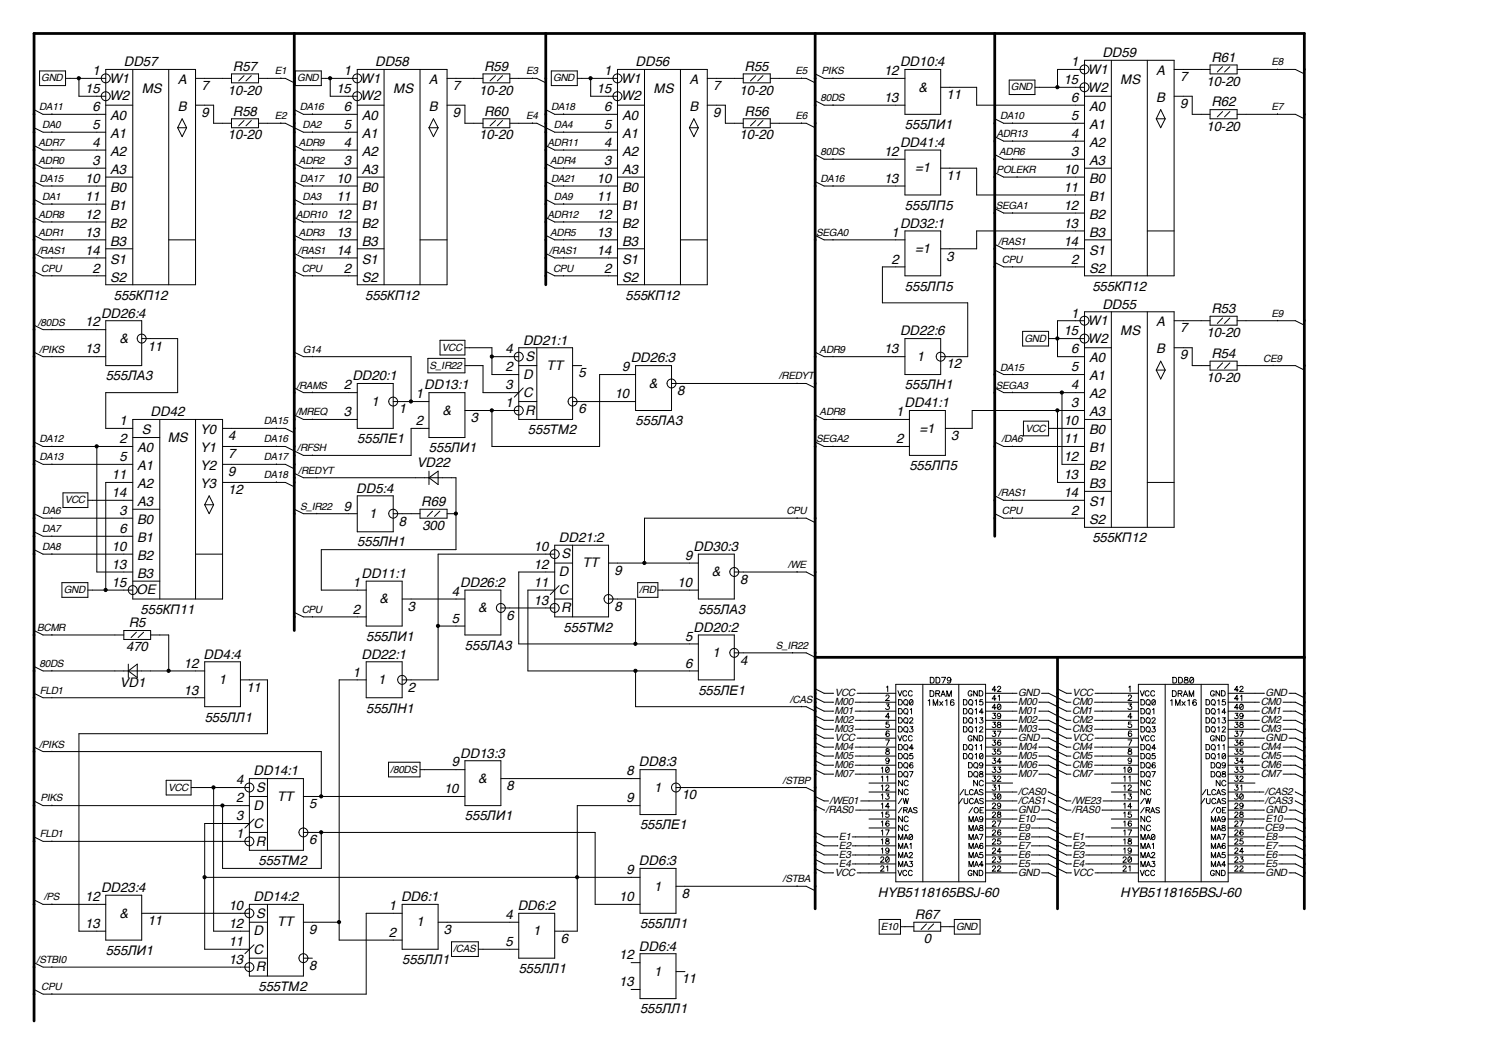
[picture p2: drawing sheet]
<svg xmlns="http://www.w3.org/2000/svg" width="297mm" height="210mm" viewBox="0 0 297 210" stroke-linecap="round" stroke-linejoin="round" font-family="sans-serif">
<defs><g id="words">
<g font-size="2.6">
<text x="219.3" y="11.4">DD59</text>
<text x="18.4" y="15">1</text>
<text x="21.8" y="16.4">W1</text>
<text x="24.6" y="13.2">DD57</text>
<text x="35.3" y="16.7">A</text>
<text x="40.1" y="17.9">7</text>
<text x="46.3" y="14.1">R57</text>
<text x="68.4" y="15">1</text>
<text x="71.8" y="16.4">W1</text>
<text x="74.6" y="13.2">DD58</text>
<text x="85.3" y="16.7">A</text>
<text x="90.1" y="17.9">7</text>
<text x="96.3" y="14.1">R59</text>
<text x="120.2" y="15">1</text>
<text x="123.6" y="16.4">W1</text>
<text x="126.4" y="13.2">DD56</text>
<text x="137.2" y="16.7">A</text>
<text x="141.9" y="17.9">7</text>
<text x="148.1" y="14.1">R55</text>
<text x="175.9" y="15">12</text>
<text x="179.1" y="13.2">DD10:4</text>
<text x="211.6" y="16.7">15</text>
<text x="213.1" y="13.2">1</text>
<text x="216.5" y="14.7">W1</text>
<text x="222.9" y="16.7">MS</text>
<text x="230" y="15">A</text>
<text x="234.8" y="16.1">7</text>
<text x="240" y="17">10-20</text>
<text x="241" y="12.3">R61</text>
<text x="16.9" y="18.5">15</text>
<text x="18.4" y="22.1">6</text>
<text x="21.8" y="20">W2</text>
<text x="21.9" y="23.9">A0</text>
<text x="28.2" y="18.5">MS</text>
<text x="35.3" y="22.1">B</text>
<text x="40.1" y="23.3">9</text>
<text x="45.3" y="18.8">10-20</text>
<text x="46.3" y="23">R58</text>
<text x="66.9" y="18.5">15</text>
<text x="68.4" y="22.1">6</text>
<text x="71.8" y="20">W2</text>
<text x="72" y="23.9">A0</text>
<text x="78.2" y="18.5">MS</text>
<text x="85.3" y="22.1">B</text>
<text x="90.1" y="23.3">9</text>
<text x="95.3" y="18.8">10-20</text>
<text x="96.3" y="23">R60</text>
<text x="118.7" y="18.5">15</text>
<text x="120.2" y="22.1">6</text>
<text x="123.6" y="20">W2</text>
<text x="123.8" y="23.9">A0</text>
<text x="130" y="18.5">MS</text>
<text x="137.2" y="22.1">B</text>
<text x="141.9" y="23.3">9</text>
<text x="147.2" y="18.8">10-20</text>
<text x="148.1" y="23">R56</text>
<text x="175.9" y="20.3">13</text>
<text x="182.7" y="18.2">&amp;</text>
<text x="188.3" y="19.7">11</text>
<text x="213.1" y="20.3">6</text>
<text x="213.1" y="23.9">5</text>
<text x="216.5" y="18.2">W2</text>
<text x="216.7" y="22.1">A0</text>
<text x="230" y="20.3">B</text>
<text x="234.8" y="21.5">9</text>
<text x="241" y="21.2">R62</text>
<text x="18.4" y="29.2">4</text>
<text x="18.4" y="25.7">5</text>
<text x="21.9" y="27.4">A1</text>
<text x="45.3" y="27.7">10-20</text>
<text x="68.4" y="29.2">4</text>
<text x="68.4" y="25.7">5</text>
<text x="72" y="27.4">A1</text>
<text x="95.3" y="27.7">10-20</text>
<text x="120.2" y="29.2">4</text>
<text x="120.2" y="25.7">5</text>
<text x="123.8" y="27.4">A1</text>
<text x="147.2" y="27.7">10-20</text>
<text x="179.1" y="29.2">DD41:4</text>
<text x="180" y="25.7">555ЛИ1</text>
<text x="213.1" y="27.4">4</text>
<text x="216.7" y="25.7">A1</text>
<text x="216.7" y="29.2">A2</text>
<text x="240" y="26">10-20</text>
<text x="18.4" y="32.8">3</text>
<text x="21.9" y="34.6">A3</text>
<text x="21.9" y="31">A2</text>
<text x="68.4" y="32.8">3</text>
<text x="72" y="34.6">A3</text>
<text x="72" y="31">A2</text>
<text x="120.2" y="32.8">3</text>
<text x="123.8" y="34.6">A3</text>
<text x="123.8" y="31">A2</text>
<text x="175.9" y="31">12</text>
<text x="182.1" y="34.3">=1</text>
<text x="188.3" y="35.8">11</text>
<text x="211.6" y="34.6">10</text>
<text x="213.1" y="31">3</text>
<text x="216.7" y="32.8">A3</text>
<text x="16.9" y="40">11</text>
<text x="16.9" y="36.4">10</text>
<text x="21.9" y="38.2">B0</text>
<text x="21.9" y="41.8">B1</text>
<text x="66.9" y="40">11</text>
<text x="66.9" y="36.4">10</text>
<text x="72" y="38.2">B0</text>
<text x="72" y="41.8">B1</text>
<text x="118.7" y="40">11</text>
<text x="118.7" y="36.4">10</text>
<text x="123.8" y="38.2">B0</text>
<text x="123.8" y="41.8">B1</text>
<text x="175.9" y="36.4">13</text>
<text x="180" y="41.8">555ЛП5</text>
<text x="211.6" y="38.2">11</text>
<text x="211.6" y="41.8">12</text>
<text x="216.7" y="36.4">B0</text>
<text x="216.7" y="40">B1</text>
<text x="16.9" y="43.5">12</text>
<text x="16.9" y="47.1">13</text>
<text x="21.9" y="45.3">B2</text>
<text x="66.9" y="43.5">12</text>
<text x="66.9" y="47.1">13</text>
<text x="72" y="45.3">B2</text>
<text x="118.7" y="43.5">12</text>
<text x="118.7" y="47.1">13</text>
<text x="123.8" y="45.3">B2</text>
<text x="177.4" y="47.1">1</text>
<text x="179.1" y="45.3">DD32:1</text>
<text x="211.6" y="45.3">13</text>
<text x="216.7" y="43.5">B2</text>
<text x="216.7" y="47.1">B3</text>
<text x="16.9" y="50.7">14</text>
<text x="21.9" y="48.9">B3</text>
<text x="21.9" y="52.5">S1</text>
<text x="66.9" y="50.7">14</text>
<text x="72" y="48.9">B3</text>
<text x="72" y="52.5">S1</text>
<text x="118.7" y="50.7">14</text>
<text x="123.8" y="48.9">B3</text>
<text x="123.8" y="52.5">S1</text>
<text x="177.4" y="52.5">2</text>
<text x="182.1" y="50.4">=1</text>
<text x="188.3" y="51.9">3</text>
<text x="211.6" y="48.9">14</text>
<text x="213.1" y="52.5">2</text>
<text x="216.7" y="50.7">S1</text>
<text x="18.4" y="54.2">2</text>
<text x="21.9" y="56">S2</text>
<text x="22.6" y="59.6">555КП12</text>
<text x="68.4" y="54.2">2</text>
<text x="72" y="56">S2</text>
<text x="72.6" y="59.6">555КП12</text>
<text x="120.2" y="54.2">2</text>
<text x="123.8" y="56">S2</text>
<text x="124.5" y="59.6">555КП12</text>
<text x="180" y="57.8">555ЛП5</text>
<text x="216.7" y="54.2">S2</text>
<text x="217.3" y="57.8">555КП12</text>
<text x="16.9" y="65">12</text>
<text x="20.1" y="63.2">DD26:4</text>
<text x="213.1" y="63.2">1</text>
<text x="216.5" y="64.7">W1</text>
<text x="219.3" y="61.4">DD55</text>
<text x="230" y="65">A</text>
<text x="241" y="62.3">R53</text>
<text x="16.9" y="70.3">13</text>
<text x="23.7" y="68.3">&amp;</text>
<text x="29.4" y="69.7">11</text>
<text x="100.6" y="70.3">4</text>
<text x="104.1" y="68.6">DD21:1</text>
<text x="104.6" y="71.8">S</text>
<text x="175.9" y="70.3">13</text>
<text x="179.1" y="66.7">DD22:6</text>
<text x="182.4" y="71.8">1</text>
<text x="211.6" y="66.7">15</text>
<text x="213.1" y="70.3">6</text>
<text x="216.5" y="68.3">W2</text>
<text x="222.9" y="66.7">MS</text>
<text x="230" y="70.3">B</text>
<text x="234.8" y="66.1">7</text>
<text x="234.8" y="71.5">9</text>
<text x="240" y="67">10-20</text>
<text x="241" y="71.2">R54</text>
<text x="21" y="75.7">555ЛА3</text>
<text x="68.4" y="77.5">2</text>
<text x="70.1" y="75.7">DD20:1</text>
<text x="84.4" y="77.5">DD13:1</text>
<text x="100.6" y="73.9">2</text>
<text x="100.6" y="77.5">3</text>
<text x="104.1" y="75.4">D</text>
<text x="108.8" y="73.6">TT</text>
<text x="115.1" y="75.1">5</text>
<text x="123.8" y="73.9">9</text>
<text x="125.5" y="72.1">DD26:3</text>
<text x="129.1" y="77.2">&amp;</text>
<text x="180" y="77.5">555ЛН1</text>
<text x="188.3" y="73.3">12</text>
<text x="213.1" y="77.5">4</text>
<text x="213.1" y="73.9">5</text>
<text x="216.7" y="72.1">A0</text>
<text x="216.7" y="75.7">A1</text>
<text x="240" y="76">10-20</text>
<text x="30" y="82.8">DD42</text>
<text x="68.4" y="82.8">3</text>
<text x="73.9" y="80.7">1</text>
<text x="79.4" y="82.2">1</text>
<text x="82.7" y="79.3">1</text>
<text x="88.1" y="82.5">&amp;</text>
<text x="100.6" y="81">1</text>
<text x="104.1" y="79">C</text>
<text x="104.5" y="82.5">R</text>
<text x="115.1" y="82.2">6</text>
<text x="122.3" y="79.3">10</text>
<text x="134.7" y="78.7">8</text>
<text x="178.3" y="82.8">1</text>
<text x="180" y="81">DD41:1</text>
<text x="213.1" y="81">3</text>
<text x="216.7" y="82.8">A3</text>
<text x="216.7" y="79.3">A2</text>
<text x="23.7" y="84.6">1</text>
<text x="23.7" y="88.2">2</text>
<text x="27.3" y="90">A0</text>
<text x="28.2" y="86.4">S</text>
<text x="33.4" y="87.9">MS</text>
<text x="39.8" y="90">Y1</text>
<text x="39.8" y="86.4">Y0</text>
<text x="45.4" y="87.6">4</text>
<text x="71.1" y="88.2">555ЛЕ1</text>
<text x="82.7" y="84.6">2</text>
<text x="85.3" y="90">555ЛИ1</text>
<text x="93.7" y="84">3</text>
<text x="105" y="86.4">555ТМ2</text>
<text x="126.4" y="84.6">555ЛА3</text>
<text x="178.3" y="88.2">2</text>
<text x="183" y="86.1">=1</text>
<text x="189.2" y="87.6">3</text>
<text x="211.6" y="88.2">11</text>
<text x="211.6" y="84.6">10</text>
<text x="216.7" y="86.4">B0</text>
<text x="216.7" y="90">B1</text>
<text x="22.3" y="95.3">11</text>
<text x="23.7" y="91.8">5</text>
<text x="27.3" y="93.5">A1</text>
<text x="39.8" y="93.5">Y2</text>
<text x="45.4" y="91.2">7</text>
<text x="45.4" y="94.7">9</text>
<text x="82.9" y="92.9">VD22</text>
<text x="180.9" y="93.5">555ЛП5</text>
<text x="211.6" y="91.8">12</text>
<text x="211.6" y="95.3">13</text>
<text x="216.7" y="93.5">B2</text>
<text x="22.3" y="98.9">14</text>
<text x="27.3" y="100.7">A3</text>
<text x="27.3" y="97.1">A2</text>
<text x="39.8" y="97.1">Y3</text>
<text x="45.4" y="98.3">12</text>
<text x="68.4" y="101.6">9</text>
<text x="70.9" y="98">DD5:4</text>
<text x="83.8" y="100.7">R69</text>
<text x="211.6" y="98.9">14</text>
<text x="216.7" y="97.1">B3</text>
<text x="216.7" y="100.7">S1</text>
<text x="23.7" y="106.1">6</text>
<text x="23.7" y="102.5">3</text>
<text x="27.3" y="104.3">B0</text>
<text x="27.3" y="107.8">B1</text>
<text x="73.4" y="103.1">1</text>
<text x="79.4" y="104.6">8</text>
<text x="84" y="105.5">300</text>
<text x="111.2" y="107.8">DD21:2</text>
<text x="213.1" y="102.5">2</text>
<text x="216.7" y="104.3">S2</text>
<text x="217.3" y="107.8">555КП12</text>
<text x="22.3" y="109.6">10</text>
<text x="22.3" y="113.2">13</text>
<text x="27.3" y="111.4">B2</text>
<text x="71.1" y="108.7">555ЛН1</text>
<text x="106.2" y="109.6">10</text>
<text x="106.2" y="113.2">12</text>
<text x="111.7" y="111.1">S</text>
<text x="115.9" y="112.9">TT</text>
<text x="136.3" y="111.4">9</text>
<text x="138" y="109.6">DD30:3</text>
<text x="22.3" y="116.8">15</text>
<text x="27.2" y="118.3">OE</text>
<text x="27.3" y="115">B3</text>
<text x="70.2" y="116.8">1</text>
<text x="71.9" y="115">DD11:1</text>
<text x="89.9" y="118.5">4</text>
<text x="91.6" y="116.8">DD26:2</text>
<text x="106.2" y="116.8">11</text>
<text x="111.2" y="114.7">D</text>
<text x="111.2" y="118.3">C</text>
<text x="122.3" y="114.4">9</text>
<text x="134.8" y="116.8">10</text>
<text x="141.6" y="114.7">&amp;</text>
<text x="147.2" y="116.2">8</text>
<text x="25.6" y="124.8">R5</text>
<text x="28" y="122.1">555КП11</text>
<text x="70.2" y="122.1">2</text>
<text x="75.5" y="120">&amp;</text>
<text x="81.2" y="121.5">3</text>
<text x="89.9" y="123.9">5</text>
<text x="95.2" y="121.8">&amp;</text>
<text x="100.8" y="123.3">6</text>
<text x="106.2" y="120.3">13</text>
<text x="111.6" y="121.8">R</text>
<text x="112.1" y="125.7">555ТМ2</text>
<text x="122.3" y="121.5">8</text>
<text x="138" y="125.7">DD20:2</text>
<text x="138.9" y="122.1">555ЛА3</text>
<text x="25.1" y="129.6">470</text>
<text x="40.5" y="131">DD4:4</text>
<text x="71.9" y="131">DD22:1</text>
<text x="72.9" y="127.5">555ЛИ1</text>
<text x="92.5" y="129.3">555ЛА3</text>
<text x="136.3" y="127.5">5</text>
<text x="141.8" y="130.7">1</text>
<text x="23.8" y="136.7">VD1</text>
<text x="36.6" y="132.9">12</text>
<text x="43.5" y="136.1">1</text>
<text x="49" y="137.6">11</text>
<text x="70.2" y="134.6">1</text>
<text x="75.2" y="136.1">1</text>
<text x="81.2" y="137.6">2</text>
<text x="136.3" y="132.9">6</text>
<text x="147.2" y="132.3">4</text>
<text x="36.6" y="138.2">13</text>
<text x="40.7" y="143.6">555ЛЛ1</text>
<text x="72.9" y="141.8">555ЛН1</text>
<text x="138.9" y="138.2">555ЛЕ1</text>
<text x="50.5" y="154.3">DD14:1</text>
<text x="89.9" y="152.5">9</text>
<text x="91.6" y="150.7">DD13:3</text>
<text x="95.2" y="155.8">&amp;</text>
<text x="124.7" y="154.3">8</text>
<text x="127.1" y="152.5">DD8:3</text>
<text x="47" y="156.1">4</text>
<text x="47" y="159.7">2</text>
<text x="50.5" y="161.1">D</text>
<text x="51" y="157.5">S</text>
<text x="55.2" y="159.3">TT</text>
<text x="61.5" y="160.8">5</text>
<text x="88.3" y="157.8">10</text>
<text x="100.8" y="157.2">8</text>
<text x="124.7" y="159.7">9</text>
<text x="130.2" y="157.5">1</text>
<text x="135.6" y="159">10</text>
<text x="47" y="166.8">1</text>
<text x="47" y="163.2">3</text>
<text x="50.5" y="164.7">C</text>
<text x="61.5" y="168">6</text>
<text x="92.5" y="163.2">555ЛИ1</text>
<text x="127.3" y="165">555ЛЕ1</text>
<text x="50.9" y="168.2">R</text>
<text x="51.4" y="172.1">555ТМ2</text>
<text x="124.7" y="173.9">9</text>
<text x="127.1" y="172.1">DD6:3</text>
<text x="16.9" y="179.3">12</text>
<text x="20.1" y="177.5">DD23:4</text>
<text x="50.5" y="179.3">DD14:2</text>
<text x="79.8" y="179.3">DD6:1</text>
<text x="123.2" y="179.3">10</text>
<text x="130.2" y="177.2">1</text>
<text x="135.6" y="178.7">8</text>
<text x="174.7" y="178.4">HYB5118165BSJ-60</text>
<text x="222.9" y="178.4">HYB5118165BSJ-60</text>
<text x="16.9" y="184.6">13</text>
<text x="23.7" y="182.6">&amp;</text>
<text x="29.4" y="184">11</text>
<text x="45.5" y="181.1">10</text>
<text x="45.5" y="184.6">12</text>
<text x="51" y="182.6">S</text>
<text x="55.2" y="184.3">TT</text>
<text x="61.5" y="185.8">9</text>
<text x="77.3" y="181.1">1</text>
<text x="82.8" y="184.3">1</text>
<text x="88.3" y="185.8">3</text>
<text x="100.6" y="182.9">4</text>
<text x="103" y="181.1">DD6:2</text>
<text x="127.3" y="184.6">555ЛЛ1</text>
<text x="182" y="182.9">R67</text>
<text x="21" y="190">555ЛИ1</text>
<text x="45.5" y="191.8">13</text>
<text x="45.5" y="188.2">11</text>
<text x="50.5" y="186.1">D</text>
<text x="50.5" y="189.7">C</text>
<text x="77.3" y="186.4">2</text>
<text x="80" y="191.8">555ЛЛ1</text>
<text x="100.6" y="188.2">5</text>
<text x="106" y="186.1">1</text>
<text x="111.5" y="187.6">6</text>
<text x="123.2" y="190.9">12</text>
<text x="127.1" y="189.1">DD6:4</text>
<text x="183.8" y="187.6">0</text>
<text x="50.9" y="193.3">R</text>
<text x="51.4" y="197.2">555ТМ2</text>
<text x="61.5" y="193">8</text>
<text x="103.2" y="193.6">555ЛЛ1</text>
<text x="123.2" y="196.2">13</text>
<text x="130.2" y="194.2">1</text>
<text x="135.6" y="195.6">11</text>
<text x="127.3" y="201.6">555ЛЛ1</text>
</g>
<g font-size="2">
<text x="8.2" y="16.2">GND</text>
<text x="54.7" y="14.8">E1</text>
<text x="59.1" y="16.2">GND</text>
<text x="104.7" y="14.8">E3</text>
<text x="110" y="16.2">GND</text>
<text x="158.3" y="14.8">E5</text>
<text x="163.4" y="14.8">PIKS</text>
<text x="201.1" y="18">GND</text>
<text x="252.9" y="13">E8</text>
<text x="7.8" y="21.9">DA11</text>
<text x="54.7" y="23.7">E2</text>
<text x="59.6" y="21.9">DA16</text>
<text x="104.7" y="23.7">E4</text>
<text x="109.6" y="21.9">DA18</text>
<text x="158.3" y="23.7">E6</text>
<text x="163.2" y="20.1">80DS</text>
<text x="199" y="23.7">DA10</text>
<text x="252.9" y="21.9">E7</text>
<text x="7.7" y="29.1">ADR7</text>
<text x="8.4" y="25.5">DA0</text>
<text x="59.5" y="29.1">ADR9</text>
<text x="60.2" y="25.5">DA2</text>
<text x="108.9" y="29.1">ADR11</text>
<text x="110.2" y="25.5">DA4</text>
<text x="198.2" y="27.3">ADR13</text>
<text x="7.7" y="32.7">ADR0</text>
<text x="59.5" y="32.7">ADR2</text>
<text x="109.5" y="32.7">ADR4</text>
<text x="163.2" y="30.9">80DS</text>
<text x="198.3" y="34.4">POLEKR</text>
<text x="198.8" y="30.9">ADR6</text>
<text x="7.8" y="36.2">DA15</text>
<text x="8.4" y="39.8">DA1</text>
<text x="59.6" y="36.2">DA17</text>
<text x="60.2" y="39.8">DA3</text>
<text x="109.6" y="36.2">DA21</text>
<text x="110.2" y="39.8">DA9</text>
<text x="163.2" y="36.2">DA16</text>
<text x="198.1" y="41.6">SEGA1</text>
<text x="7.7" y="43.4">ADR8</text>
<text x="7.7" y="46.9">ADR1</text>
<text x="58.9" y="43.4">ADR10</text>
<text x="59.5" y="46.9">ADR3</text>
<text x="108.9" y="43.4">ADR12</text>
<text x="109.5" y="46.9">ADR5</text>
<text x="162.4" y="46.9">SEGA0</text>
<text x="7.5" y="50.5">/RAS1</text>
<text x="59.3" y="50.5">/RAS1</text>
<text x="109.3" y="50.5">/RAS1</text>
<text x="198.6" y="48.7">/RAS1</text>
<text x="199.3" y="52.3">CPU</text>
<text x="8.2" y="54.1">CPU</text>
<text x="60" y="54.1">CPU</text>
<text x="110" y="54.1">CPU</text>
<text x="7.5" y="64.8">/80DS</text>
<text x="252.9" y="63">E9</text>
<text x="7.8" y="70.2">/PIKS</text>
<text x="60.2" y="70.2">G14</text>
<text x="87.9" y="69.8">VCC</text>
<text x="163.1" y="70.2">ADR9</text>
<text x="203.8" y="68">GND</text>
<text x="251.3" y="71.9">CE9</text>
<text x="59" y="77.3">/RAMS</text>
<text x="85.5" y="73.3">S_IR22</text>
<text x="154.9" y="75.5">/REDYT</text>
<text x="198.1" y="77.3">SEGA3</text>
<text x="199" y="73.7">DA15</text>
<text x="58.8" y="82.6">/MREQ</text>
<text x="163.1" y="82.6">ADR8</text>
<text x="7.8" y="88">DA12</text>
<text x="52.5" y="88">DA16</text>
<text x="52.5" y="84.4">DA15</text>
<text x="59.1" y="89.8">/RFSH</text>
<text x="162.4" y="88">SEGA2</text>
<text x="199.2" y="88">/DA6</text>
<text x="204" y="85.9">VCC</text>
<text x="7.8" y="91.6">DA13</text>
<text x="52.5" y="91.6">DA17</text>
<text x="52.5" y="95.1">DA18</text>
<text x="59.4" y="94.2">/REDYT</text>
<text x="12.9" y="100.1">VCC</text>
<text x="59.7" y="101.4">S_IR22</text>
<text x="198.6" y="98.7">/RAS1</text>
<text x="8.4" y="102.3">DA6</text>
<text x="8.4" y="105.9">DA7</text>
<text x="156.5" y="102.3">CPU</text>
<text x="199.3" y="102.3">CPU</text>
<text x="8.4" y="109.4">DA8</text>
<text x="156.7" y="113">/WE</text>
<text x="12.7" y="118">GND</text>
<text x="127.2" y="118">/RD</text>
<text x="7.4" y="125.5">BCMR</text>
<text x="60" y="121.9">CPU</text>
<text x="154.3" y="129.1">S_IR22</text>
<text x="7.8" y="132.7">80DS</text>
<text x="7.9" y="138">FLD1</text>
<text x="157.1" y="139.8">/CAS</text>
<text x="166" y="140.3">M00</text>
<text x="166" y="142.1">M01</text>
<text x="166" y="143.9">M02</text>
<text x="166.1" y="138.5">VCC</text>
<text x="202.6" y="140.3">M00</text>
<text x="202.6" y="138.5">GND</text>
<text x="202.6" y="143.9">M02</text>
<text x="202.6" y="142.1">M01</text>
<text x="213.3" y="140.3">CM0</text>
<text x="213.3" y="142.1">CM1</text>
<text x="213.3" y="143.9">CM2</text>
<text x="213.4" y="138.5">VCC</text>
<text x="250.8" y="140.3">CM0</text>
<text x="250.8" y="143.9">CM2</text>
<text x="250.8" y="142.1">CM1</text>
<text x="251.8" y="138.5">GND</text>
<text x="7.8" y="148.7">/PIKS</text>
<text x="166" y="145.7">M03</text>
<text x="166" y="149.3">M04</text>
<text x="166.1" y="147.5">VCC</text>
<text x="202.6" y="145.7">M03</text>
<text x="202.6" y="147.5">GND</text>
<text x="202.6" y="149.3">M04</text>
<text x="213.3" y="145.7">CM3</text>
<text x="213.3" y="149.3">CM4</text>
<text x="213.4" y="147.5">VCC</text>
<text x="250.8" y="145.7">CM3</text>
<text x="250.8" y="149.3">CM4</text>
<text x="251.8" y="147.5">GND</text>
<text x="77.6" y="153.7">/80DS</text>
<text x="155.7" y="155.9">/STBP</text>
<text x="166" y="151.1">M05</text>
<text x="166" y="154.6">M07</text>
<text x="166" y="152.8">M06</text>
<text x="202.6" y="151.1">M05</text>
<text x="202.6" y="154.6">M07</text>
<text x="202.6" y="152.8">M06</text>
<text x="213.3" y="151.1">CM5</text>
<text x="213.3" y="152.8">CM6</text>
<text x="213.3" y="154.6">CM7</text>
<text x="250.8" y="151.1">CM5</text>
<text x="250.8" y="152.8">CM6</text>
<text x="250.8" y="154.6">CM7</text>
<text x="8" y="159.4">PIKS</text>
<text x="33.4" y="157.3">VCC</text>
<text x="164.3" y="161.8">/RAS0</text>
<text x="165.1" y="160">/WE01</text>
<text x="202.6" y="161.8">GND</text>
<text x="202.6" y="158.2">/CAS0</text>
<text x="202.6" y="160">/CAS1</text>
<text x="213.3" y="161.8">/RAS0</text>
<text x="213.3" y="160">/WE23</text>
<text x="251.7" y="160">/CAS3</text>
<text x="251.7" y="158.2">/CAS2</text>
<text x="251.8" y="161.8">GND</text>
<text x="7.9" y="166.6">FLD1</text>
<text x="166.9" y="167.1">E1</text>
<text x="202.6" y="167.1">E8</text>
<text x="202.6" y="165.3">E9</text>
<text x="202.6" y="163.5">E10</text>
<text x="213.4" y="167.1">E1</text>
<text x="251.7" y="165.3">CE9</text>
<text x="251.8" y="167.1">E8</text>
<text x="251.8" y="163.5">E10</text>
<text x="166.9" y="172.5">E4</text>
<text x="166.9" y="168.9">E2</text>
<text x="166.9" y="170.7">E3</text>
<text x="202.6" y="172.5">E5</text>
<text x="202.6" y="170.7">E6</text>
<text x="202.6" y="168.9">E7</text>
<text x="213.4" y="172.5">E4</text>
<text x="213.4" y="168.9">E2</text>
<text x="213.4" y="170.7">E3</text>
<text x="251.8" y="172.5">E5</text>
<text x="251.8" y="168.9">E7</text>
<text x="251.8" y="170.7">E6</text>
<text x="8.7" y="179.1">/PS</text>
<text x="155.7" y="175.5">/STBA</text>
<text x="166.1" y="174.3">VCC</text>
<text x="202.6" y="174.3">GND</text>
<text x="213.4" y="174.3">VCC</text>
<text x="251.8" y="174.3">GND</text>
<text x="175.3" y="185">E10</text>
<text x="190.2" y="185">GND</text>
<text x="7.3" y="191.6">/STBI0</text>
<text x="90.2" y="189.5">/CAS</text>
<text x="8.2" y="197">CPU</text>
</g>
</g></defs>
<g fill="none" stroke="#000" stroke-width=".2">
<path d="M7.9 14.1h5.1v2.9h-5.1zM13 15.6h8M15.7 15.6v3.5h5.3M21 13.8h17.9v42.9h-17.9zM26.4 13.8v42.9M33.6 13.8v42.9M38.9 15.6h7.2M46.1 14.7h5.3v1.8h-5.3zM48.6 15l-1.1 1.1M50 15l-1.1 1.1M51.4 15.6h5.4l1.7 .9M55.9 15.5v.1"/>
<path d="M58.8 14.1h5.1v2.9h-5.1zM63.9 15.6h7.2M65.7 15.6v3.5h5.4M71.1 13.8h17.8v42.9h-17.8zM76.4 13.8v42.9M83.6 13.8v42.9M88.9 15.6h7.2M96.1 14.7h5.3v1.8h-5.3zM98.6 15l-1.1 1.1M100 15l-1.1 1.1M101.4 15.6h5.4l1.8 .9M105.9 15.5v.1"/>
<path d="M109.7 14.1h5.2v2.9h-5.2zM114.9 15.6h8M117.5 15.6v3.5h5.4M122.9 13.8h17.8v42.9h-17.8zM128.2 13.8v42.9M135.4 13.8v42.9M140.7 15.6h7.2M147.9 14.7h5.3v1.8h-5.3zM150.4 15l-1.1 1.1M151.8 15l-1.1 1.1M153.2 15.6h7.2l1.8 .9M159.5 15.5v.1"/>
<path d="M162.2 14.7l1.8 .9h16M165.7 15.5v.1M180 13.8h7.2v8.9h-7.2zM187.2 17.4h7.1v3.5h21.5M200.8 15.9h5.1v2.9h-5.1zM205.9 17.4h9.9M215.8 12h17.8v42.9h-17.8zM215.8 13.8h-5.4v3.6M215.8 19.1h5.3M221.1 12v42.9M228.3 12v42.9M233.6 19.1h3.6v3.6h3.5"/>
<path d="M233.6 13.8h7.1M240.7 12.9h5.4v1.8h-5.4zM243.2 13.3l-1 1M244.7 13.3l-1.1 1M246.1 13.8h11.6l1.8 .9M254.2 13.7v.1M6.8 36.1l1.8 .9h12.4M6.8 32.6l1.8 .9h12.4M6.8 25.4l1.8 .9h12.4M6.8 21.8l1.8 .9h12.4M6.8 39.7l1.8 .9h12.4M6.8 29l1.8 .9h12.4"/>
<path d="M10.3 22.6v.1M10.3 26.2v.1M10.3 29.8v.1M10.3 33.4v.1M10.3 36.9v.1M21 20.9h5.4M21 35.2h5.4M35.3 25.4h1.8M35.3 25.4l.9-1.8 .9 1.8M35.3 25.4l.9 1.8 .9-1.8M38.9 20.9h3.6v3.6h3.6M46.1 23.6h5.3v1.8h-5.3z"/>
<path d="M48.6 24l-1.1 1M50 24l-1.1 1M51.4 24.5h5.4l3.6 1.8h10.7M55.9 24.4v.1M58.5 36.1l1.9 .9h10.7M58.5 32.6l1.9 .9h10.7M58.5 21.8l1.9 .9h10.7M58.5 39.7l1.9 .9h10.7M58.5 29l1.9 .9h10.7M62.1 22.6v.1M62.1 26.2v.1M62.1 29.8v.1"/>
<path d="M62.1 33.4v.1M62.1 36.9v.1M71.1 20.9h5.3M71.1 35.2h5.3M85.3 25.4h1.9M85.3 25.4l.9-1.8 1 1.8M85.3 25.4l.9 1.8 1-1.8M88.9 20.9h3.6v3.6h3.6M96.1 23.6h5.3v1.8h-5.3zM98.6 24l-1.1 1M100 24l-1.1 1M101.4 24.5h5.4l3.6 1.8h12.5"/>
<path d="M105.9 24.4v.1M108.6 36.1l1.8 .9h12.5M108.6 32.6l1.8 .9h12.5M108.6 21.8l1.8 .9h12.5M108.6 39.7l1.8 .9h12.5M108.6 29l1.8 .9h12.5M112.1 22.6v.1M112.1 26.2v.1M112.1 29.8v.1M112.1 33.4v.1M112.1 36.9v.1M122.9 20.9h5.3"/>
<path d="M122.9 35.2h5.3M137.2 25.4h1.7M137.2 25.4l.8-1.8 .9 1.8M137.2 25.4l.8 1.8 .9-1.8M140.7 20.9h3.6v3.6h3.6M147.9 23.6h5.3v1.8h-5.3zM150.4 24l-1.1 1M151.8 24l-1.1 1M153.2 24.5h7.2l1.8 .9M159.5 24.4v.1M162.2 36.1l1.8 .9h16M162.2 20l1.8 .9h16"/>
<path d="M162.2 30.7l1.8 1h16M165.7 20.8v.1M165.7 31.6v.1M165.7 36.9v.1M180 29.9h7.2v8.9h-7.2zM187.2 33.5h7.1v5.3h21.5M197.9 30.7l1.8 1h16.1M197.9 23.6l1.8 .9h16.1M197.9 34.3l1.8 .9h16.1M197.9 27.2l1.8 .9h16.1M201.5 24.4v.1M201.5 28v.1"/>
<path d="M201.5 31.6v.1M202.4 35.2h.1M215.8 33.5h5.3M230 23.6h1.8M230 23.6l.9-1.8 .9 1.8M230 23.6l.9 1.8 .9-1.8M240.7 21.8h5.4v1.8h-5.4zM243.2 22.2l-1 1.1M244.7 22.2l-1.1 1.1M246.1 22.7h11.6l1.8 .9M254.2 22.6v.1M6.8 54l1.8 .9h12.4"/>
<path d="M6.8 46.8l1.8 .9h12.4M6.8 43.3l1.8 .9h12.4M6.8 50.4l1.8 .9h12.4M10.3 40.5v.1M10.3 44.1v.1M10.3 47.6v.1M10.3 51.2v.1M10.3 54.8v.1M21 49.5h5.4M33.6 47.7h5.3M58.5 54l1.9 .9h10.7M58.5 46.8l1.9 .9h10.7"/>
<path d="M58.5 43.3l1.9 .9h10.7M58.5 50.4l1.9 .9h10.7M62.1 40.5v.1M62.1 44.1v.1M62.1 47.6v.1M62.1 51.2v.1M62.1 54.8v.1M71.1 49.5h5.3M83.6 47.7h5.3M108.6 54l1.8 .9h12.5M108.6 46.8l1.8 .9h12.5M108.6 43.3l1.8 .9h12.5"/>
<path d="M108.6 50.4l1.8 .9h12.5M112.1 40.5v.1M112.1 44.1v.1M112.1 47.6v.1M112.1 51.2v.1M112.1 54.8v.1M122.9 49.5h5.3M135.4 47.7h5.3M162.2 46.8l1.8 .9h16M165.7 47.6v.1M180 53.1h-4.4v7.2h16.9v10.7h-5.3M180 45.9h7.2v9h-7.2z"/>
<path d="M197.9 48.6l1.8 .9h16.1M197.9 52.2l1.8 .9h16.1M197.9 41.5l1.8 .9h16.1M201.5 42.3v.1M201.5 49.4v.1M201.5 53v.1M215.8 47.7h5.3M215.8 45.9h-21.5v3.6h-7.1M228.3 45.9h5.3M6.8 70.1l1.8 .9h12.4M6.8 64.7l1.8 .9h12.4M10.3 65.5v.1"/>
<path d="M10.3 70.9v.1M21 63.8h7.2v8.9h-7.2zM28.2 67.4h7.1v10.7h-14.3v7.1h5.4M58.5 70.1l1.9 .9h21.4v8.9M58.5 77.2l1.9 .9h10.7M62.1 70.9v.1M62.1 78v.1M71.1 76.3h7.1v8.9h-7.1zM78.2 79.9h7.1M85.1 71.3h7.4v2.9h-7.4zM85.3 78.1h7.2v9h-7.2zM87.5 67.7h5v2.9h-5z"/>
<path d="M92.5 72.7h3.6v5.4h7.1M92.5 69.2h5.4v5.3h5.3M97.9 71h5.3M103.2 72.7h3.6M103.2 69.2h10.7v14.3h-10.7zM103.2 79.9h3.6M104.1 77.2l-1.8 1.8M106.8 69.2v14.3M113.9 72.7h1.8M113.9 79.9h12.5M126.4 74.5h-7.1v14.3h-21.4v-7.1M126.4 72.7h7.2v9h-7.2z"/>
<path d="M133.6 76.3h26.8l1.8 .9M158.6 76.2v.1M162.2 70.1l1.8 .9h16M165.7 70.9v.1M180 67.4h7.2v7.1h-7.2zM197.9 77.2l1.8 .9h16.1M197.9 73.6l1.8 .9h16.1M201.4 78v.1M201.5 74.4v.1M203.5 65.9h5.1v2.9h-5.1zM208.6 67.4h7.2M211.3 78.1v14.3h4.5"/>
<path d="M215.8 63.8h-5.4v7.2h5.4M215.8 69.2h5.3M215.8 62h17.8v42.9h-17.8zM221.1 62v42.9M228.3 62v42.9M230 73.6h1.8M230 73.6l.9-1.7 .9 1.7M230 73.6l.9 1.8 .9-1.8M233.6 63.8h7.1M233.6 69.2h3.6v3.5h3.5M240.7 62.9h5.4v1.8h-5.4zM240.7 71.9h5.4v1.7h-5.4z"/>
<path d="M243.2 63.3l-1 1.1M243.2 72.2l-1 1.1M244.7 63.3l-1.1 1.1M244.7 72.2l-1.1 1.1M246.1 63.8h11.6l1.8 .9M246.1 72.7h11.6l1.8 .9M253.3 72.7h.1M254.2 63.7v.1M6.8 91.5l1.8 .9h17.8M6.8 87.9l1.8 .9h17.8M10.3 88.7v.1M10.3 92.3v.1"/>
<path d="M12.5 98.1h5v2.9h-5zM17.5 99.5h8.9M19.3 88.8v25h7.1M26.4 83.5h17.9v35.7h-17.9zM26.4 96h-5.4v21.4M26.4 87.1h5.4M31.8 83.5v35.7M38.9 83.5v35.7M44.3 92.4h12.5l1.7 .9M44.3 96h12.5l1.7 .9M44.3 85.2h12.5l1.7 .9M55 85.1v.1"/>
<path d="M55 88.7v.1M55 92.3v.1M55 95.9v.1M58.5 94.2l1.9 .9h30.3v14.3h-26.8v8h9M58.5 82.6l1.9 .9h10.7M62.1 83.4v.1M62.1 90.5v.1M63 95v.1M71.1 98.7h7.1v7.1h-7.1zM85.3 85.2h-3.5v5.4h-21.4l-3.6-1.8h-12.5M85.3 95.1l1.9-1.4v2.7zM85.3 93.7v2.7"/>
<path d="M92.5 81.7h10.7M162.2 87.9l1.8 .9h16.9M162.2 82.6l1.8 .9h16.9M165.7 83.4v.1M165.7 88.7v.1M180.9 81.7h7.2v8.9h-7.2zM197.9 87.9l1.8 .9h16.1M197.9 98.7l1.8 .8h16.1M201.4 88.7v.1M201.5 99.5h.1M203.6 83.8h5v2.9h-5zM208.6 85.2h7.2"/>
<path d="M210.4 81.7v14.3h5.4M215.8 81.7h-22.4v3.5h-5.3M215.8 83.5h5.3M215.8 97.8h5.3M228.3 96h5.3M6.8 105.8l1.8 .9h17.8M6.8 102.2l1.8 .9h17.8M6.8 109.4l1.8 .9h17.8M10.3 103v.1M10.3 106.6v.1M10.3 110.2v.1M12.3 115.9h5.2v2.9h-5.2z"/>
<path d="M17.5 117.4h8.9M26.4 115.6h5.4M26.4 101.3h5.4M38.9 110.3h5.4M40.7 100.4l.9-1.7 .9 1.7M40.7 100.4l.9 1.8 .9-1.8M40.7 100.4h1.8M58.5 101.3l1.9 .9h10.7M63 102.1v.1M72.9 115.6h7.1v9h-7.1zM78.2 102.2h5.4M80 119.2h12.5"/>
<path d="M83.6 101.3h5.3v1.8h-5.3zM86.1 101.7l-1.1 1.1M87.5 101.7l-1.1 1.1M88.9 102.2h1.8M92.5 117.4h7.2v8.9h-7.2zM110.4 117.4h-5.4v16.1h33.9M110.4 113.8h-7.2v14.3h35.7M110.4 110.3h-23.2v25h-7.2M110.4 108.5h10.7v14.2h-10.7zM110.4 119.2h3.5M110.4 112h3.5M111.3 116.5l-1.8 1.8"/>
<path d="M113.9 108.5v14.2M121.1 119.2h5.3v8.9M121.1 112h17.8M126.9 115.9h4v2.9h-4zM130.9 117.4h8M138.9 110.3h7.2v8.9h-7.2zM146.1 113.8h14.3l1.8 .9M158.6 103v.1M158.6 113.7v.1M162.2 104l-1.8-.9h-32.2v8.9M197.9 102.2l1.8 .9h16.1M201.5 103v.1"/>
<path d="M6.8 137.9l1.8 .9h32.1M6.8 132.6l1.8 .9h32.1M6.8 125.4l1.8 .9h16M10.3 126.3h.1M10.3 133.4v.1M10.3 138.7v.1M24.6 125.4h5.4v1.8h-5.4zM25.5 133.5l1.8-1.4v2.7zM25.5 132.1v2.7M27.1 125.8l-1 1M28.6 125.8l-1.1 1M30 126.3h3.6v7.2"/>
<path d="M40.7 131.7h7.1v8.9h-7.1zM47.8 135.3h5.4v10.7h-37.5v39.3h5.3M58.5 121.8l1.9 .9h12.5M62.1 122.7h.1M72.9 131.7h7.1v7.1h-7.1zM72.9 135.3h-5.4v51.7h12.5M87.2 124.6h5.3M99.7 121h10.7M126.4 133.5v7.1h34l1.8 .9M138.9 126.3h7.2v9h-7.2zM146.1 129.9h14.3l1.8 .9M157.7 129.8v.1"/>
<path d="M162.2 137l1.8 .9h1.8M162.2 138.8l1.8 .9h1.8M170.1 139.7h8.1M170.5 137.9h7.7M176.3 138.5l.1-.2h.3l.2 .3-.7 .8h.8M176.4 136.7l.2-.2v1.1M178.2 136.2h17.9v39.2h-17.9zM178.6 137.4l.4 1.1 .5-1.1M178.8 139.2h.4a.55 .55 0 0 1 .3 .5 .55 .55 0 0 1-.3 .6h-.4zM180.4 137.7a.39 .39 0 0 0-.5-.3 .39 .39 0 0 0-.3 .5 .45 .45 0 0 0 .2 .5 .45 .45 0 0 0 .5 0l.1-.2M181.1 139.2h.2a.56 .56 0 0 1 .4 .5 .56 .56 0 0 1-.4 .6l-.3-.2-.1-.4zM181.5 137.7a.39 .39 0 0 0-.5-.3 .39 .39 0 0 0-.3 .5 .45 .45 0 0 0 .2 .5 .45 .45 0 0 0 .5 0l.1-.2"/>
<path d="M181.6 139.4l-.6 .7M183.6 136.2v39.2M184.7 139.4l.3-.2v1.1M185 137.4h.4a.61 .61 0 0 1 .4 .6 .61 .61 0 0 1-.4 .6h-.4zM185.1 134.8h.4a.61 .61 0 0 1 .4 .5 .61 .61 0 0 1-.4 .6h-.4zM186.2 138l.7-.1v-.4l-.7-.1v1.2M186.2 134.8h.4a.61 .61 0 0 1 .4 .5 .61 .61 0 0 1-.4 .6h-.4zM186.6 138l.3 .6M186.9 139.6l.7 .7M187.2 138.6l.4-1.2 .5 1.2M187.3 134.8h.8l-.5 1.1M187.4 138.2h.5"/>
<path d="M187.6 139.6l-.7 .7M188.1 139.4l.3-.2v1.1M188.4 138.6v-1.2l.4 1.2 .5-1.2v1.2M189.2 135.1a.38 .38 0 0 1-.5 .4 .38 .38 0 0 1-.2-.5 .38 .38 0 0 1 .6-.1l.1 .2a.57 .57 0 0 1-.5 .8l-.2-.1M189.8 139.4l-.3-.2a.62 .62 0 0 0-.4 .5 .62 .62 0 0 0 .3 .6 .36 .36 0 0 0 .4-.3 .36 .36 0 0 0-.3-.4 .36 .36 0 0 0-.4 .4M190.8 136.2v39.2M191.7 139.2h.4a.58 .58 0 0 1 .3 .5 .58 .58 0 0 1-.3 .6h-.4zM192.9 139.2a.49 .49 0 0 1 .7 .6 .49 .49 0 0 1-.8 .3l-.1-.5zM193.4 137.7a.39 .39 0 0 0-.5-.3 .39 .39 0 0 0-.3 .5 .45 .45 0 0 0 .2 .5 .45 .45 0 0 0 .5 0l.1-.3h-.3M194 139.4l.3-.2v1.1M194.4 137.4v1.1l-.7-1.1v1.1M194.8 137.4h.4a.58 .58 0 0 1 .3 .6 .58 .58 0 0 1-.3 .5h-.4z"/>
<path d="M195.5 139.2h-.5l-.1 .5a.38 .38 0 0 1 .6 0 .38 .38 0 0 1-.1 .5 .38 .38 0 0 1-.5-.1M196.1 137.9h6.3M196.1 139.7h6.3M198.2 139h-.8l.5-.7v1.1M198.2 137.3h-.8l.5-.8v1.1M198.5 136.8l.2-.3 .4 .3-.7 .8h.7M198.6 138.5l.2-.2v1.1M206.7 139.7h1.9l3.6 1.8h.9M207.2 137.9h1.4l3.6 1.8h.9M210.4 137l1.8 .9h.9M217.8 139.7h8.7M217.8 137.9h8.7"/>
<path d="M224.5 138.5l.1-.2h.3l.2 .3-.7 .8h.8M224.6 136.7l.2-.2v1.1M226.5 136.2h17.8v39.2h-17.8zM226.9 137.4l.3 1.1 .5-1.1M227 139.2h.4a.55 .55 0 0 1 .4 .5 .55 .55 0 0 1-.4 .6h-.4zM228.6 137.7a.39 .39 0 0 0-.5-.3 .39 .39 0 0 0-.3 .5 .45 .45 0 0 0 .2 .5 .45 .45 0 0 0 .6 0v-.2M229.3 139.2h.2a.56 .56 0 0 1 .4 .5 .56 .56 0 0 1-.4 .6l-.3-.2v-.4zM229.7 137.7a.39 .39 0 0 0-.5-.3 .39 .39 0 0 0-.3 .5 .45 .45 0 0 0 .2 .5 .45 .45 0 0 0 .6 0v-.2M229.8 139.4l-.6 .7M231.8 136.2v39.2M232.9 139.4l.3-.2v1.1M233.3 137.4h.3a.61 .61 0 0 1 .4 .6 .61 .61 0 0 1-.4 .6h-.3z"/>
<path d="M233.3 134.8h.4a.61 .61 0 0 1 .4 .5 .61 .61 0 0 1-.4 .6h-.4zM234.4 138l.7-.1v-.4l-.7-.1v1.2M234.5 134.8h.4a.61 .61 0 0 1 .4 .5 .61 .61 0 0 1-.4 .6h-.4zM234.8 138l.4 .6M235.2 139.6l.6 .7M235.4 138.6l.4-1.2 .5 1.2M235.6 138.2h.5M235.7 134.8v.3l.5 .2 .2 .2a.37 .37 0 0 1-.5 .4 .37 .37 0 0 1-.1-.6l.5-.2v-.2l-.2-.1zM235.8 139.6l-.6 .7M236.3 139.4l.3-.2v1.1M236.6 138.6v-1.2l.4 1.2 .5-1.2v1.2M236.9 134.8h.1a.58 .58 0 0 1 .5 .5 .58 .58 0 0 1-.5 .6h-.1l-.2-.5z"/>
<path d="M237.4 135l-.6 .7M238 139.4l-.3-.2a.62 .62 0 0 0-.4 .5 .62 .62 0 0 0 .4 .6 .36 .36 0 0 0 .3-.3 .36 .36 0 0 0-.3-.4 .36 .36 0 0 0-.4 .4M239 136.2v39.2M239.9 139.2h.4a.58 .58 0 0 1 .4 .5 .58 .58 0 0 1-.4 .6h-.4zM241.2 139.2a.49 .49 0 0 1 .6 .6 .49 .49 0 0 1-.7 .3l-.1-.5zM241.6 137.7a.39 .39 0 0 0-.5-.3 .39 .39 0 0 0-.3 .5 .45 .45 0 0 0 .2 .5 .45 .45 0 0 0 .6 0v-.3h-.3M242.3 139.4l.2-.2v1.1M242.7 137.4v1.1l-.8-1.1v1.1M243 137.4h.4a.58 .58 0 0 1 .4 .6 .58 .58 0 0 1-.4 .5h-.4zM243.8 139.2h-.6v.5a.38 .38 0 0 1 .5 0 .38 .38 0 0 1 0 .5 .38 .38 0 0 1-.6-.1M244.3 137.9h7.2M244.3 139.7h6.3"/>
<path d="M246.4 139h-.8l.5-.7v1.1M246.4 137.3h-.8l.5-.8v1.1M246.7 136.8l.2-.3 .4 .3-.7 .8h.8M246.8 138.5l.3-.2v1.1M255.3 139.7h2.4l1.8 .9M256.5 137.9h1.2l1.8 .9M6.8 159.4l1.8 .9h41M6.8 148.6l1.8 .9h55.3v9M10.3 149.5h.1M33.1 155.3h4.9v2.9h-4.9zM38 156.7h11.6M42.5 156.7v28.6h7.1"/>
<path d="M49.6 158.5h3.6M49.6 154.9h10.8v14.3h-10.8zM53.2 154.9v14.3M60.4 158.5h32.1M77.3 151.7h6.3v2.9h-6.3zM83.6 153.1h8.9M92.5 151.4h7.2v8.9h-7.2zM99.7 154.9h27.6M127.3 153.1h7.2v9h-7.2zM134.5 156.7h25.9l1.8 .9M158.6 156.6v.1M159.5 140.5v.1"/>
<path d="M162.2 153.1l1.8 .9h1.8M162.2 147.8l1.8 .8h1.8M162.2 149.5l1.8 .9h1.8M162.2 151.4l1.8 .8h1.8M162.2 146l1.8 .9h1.8M162.2 142.4l1.8 .9h1.8M162.2 144.2l1.8 .9h1.8M162.2 140.6l1.8 .9h1.8M162.2 158.5l1.8 .9h.8M170.1 154h8.1M170.1 148.6h8.1M170.1 150.4h8.1"/>
<path d="M170.1 152.2h8.1M170.1 143.3h8.1M170.1 145.1h8.1M170.1 141.5h8.1M170.5 146.9h7.7M171.2 159.4h7M172.9 157.6h5.3M172.9 155.8h5.3M175.3 160l.3-.2v1M175.3 154.6l.3-.2v1.1M175.3 158.2l.3-.2v1M175.3 152.8l.3-.2v1.1"/>
<path d="M175.3 156.4l.3-.2v1M176.2 147.2h.8l-.6 1.1M176.2 156.4l.2-.2 .5 .2-.7 .8h.7M176.3 149v.4l.7 .3a.38 .38 0 0 1-.4 .4 .38 .38 0 0 1-.4-.4l.7-.5-.1-.2zM176.3 158h.6l-.3 .4a.35 .35 0 0 1 .3 .5 .35 .35 0 0 1-.6 .1l-.1-.2M176.3 140.1h.6l-.3 .4a.38 .38 0 0 1 .3 .3 .38 .38 0 0 1-.3 .4 .38 .38 0 0 1-.4-.3M176.4 154.6l.2-.2v1.1M176.4 152.7a.49 .49 0 0 1 .5 .5 .49 .49 0 0 1-.5 .4l-.2-.3zM176.8 143.7h-.5v.4a.4 .4 0 0 1 .6 .1 .4 .4 0 0 1-.1 .5 .4 .4 0 0 1-.6-.2M176.9 152.8l-.7 .7M176.9 145.6l-.3-.2a.6 .6 0 0 0-.4 .6 .6 .6 0 0 0 .4 .5 .34 .34 0 0 0 .4-.3 .34 .34 0 0 0-.4-.3 .34 .34 0 0 0-.3 .3M176.9 151.2a.35 .35 0 0 1-.4 .3 .35 .35 0 0 1-.3-.5 .35 .35 0 0 1 .5-.2 .52 .52 0 0 1 .3 .7 .52 .52 0 0 1-.7 .3"/>
<path d="M177 142.6h-.8l.5-.7v1.1M178.6 146.4l.4 1 .5-1M178.8 149.9h.4a.55 .55 0 0 1 .3 .5 .55 .55 0 0 1-.3 .6h-.4zM178.8 144.6h.4a.55 .55 0 0 1 .3 .5 .55 .55 0 0 1-.3 .5h-.4zM178.8 153.5h.4a.55 .55 0 0 1 .3 .5 .55 .55 0 0 1-.3 .6h-.4zM178.8 148.1h.4a.55 .55 0 0 1 .3 .6 .55 .55 0 0 1-.3 .5h-.4zM178.8 151.7h.4a.55 .55 0 0 1 .3 .6 .55 .55 0 0 1-.3 .5h-.4zM178.8 141h.4a.55 .55 0 0 1 .3 .5 .55 .55 0 0 1-.3 .5h-.4zM178.8 142.8h.4a.55 .55 0 0 1 .3 .5 .55 .55 0 0 1-.3 .6h-.4zM179.5 158.8l-.8 1.1M179.5 155.3v1.1l-.7-1.1v1.1M179.5 157v1.1l-.7-1.1v1.1"/>
<path d="M179.7 158.8l.3 1.1 .2-1.1 .3 1.1 .3-1.1M180.3 150.8l.3 .3M180.3 145.5l.3 .2M180.3 140.1l.3 .2M180.3 154.4l.3 .3M180.3 149l.3 .3M180.3 152.6l.3 .3M180.3 141.9l.3 .2M180.3 143.7l.3 .2M180.4 146.6a.39 .39 0 0 0-.5-.2 .39 .39 0 0 0-.3 .4 .45 .45 0 0 0 .2 .5 .45 .45 0 0 0 .5 0l.1-.1M180.7 155.5a.41 .41 0 0 0-.5-.3 .41 .41 0 0 0-.3 .5v.3a.42 .42 0 0 0 .3 .4 .42 .42 0 0 0 .5-.3M180.7 157.3a.41 .41 0 0 0-.5-.3 .41 .41 0 0 0-.3 .5v.2a.42 .42 0 0 0 .3 .4 .42 .42 0 0 0 .5-.2"/>
<path d="M180.9 153.5h.8l-.6 1.1M181 143.1l.2-.3 .4 .1v.3l-.7 .7h.8M181.1 144.6h.5l-.3 .4a.35 .35 0 0 1 .3 .5 .35 .35 0 0 1-.5 .1l-.2-.1M181.1 141.2l.3-.2v1M181.5 146.6a.39 .39 0 0 0-.5-.2 .39 .39 0 0 0-.3 .4 .45 .45 0 0 0 .2 .5 .45 .45 0 0 0 .5 0l.1-.1M181.6 149.9h-.5l-.1 .5a.38 .38 0 0 1 .6 0 .38 .38 0 0 1-.1 .5 .38 .38 0 0 1-.6-.1M181.6 151.9v-.1a.49 .49 0 0 0-.6 .4 .49 .49 0 0 0 .5 .6 .34 .34 0 0 0 0-.6 .34 .34 0 0 0-.5 .3M181.7 148.9h-.8l.5-.8v1.1M185.7 140.3v-1.1l.4 1.1 .5-1.1v1.1M191.5 158.8l-.7 1.1M191.7 149.9h.4a.58 .58 0 0 1 .3 .5 .58 .58 0 0 1-.3 .6h-.4zM191.7 144.6h.4a.58 .58 0 0 1 .3 .5 .58 .58 0 0 1-.3 .5h-.4z"/>
<path d="M191.7 148.1h.4a.58 .58 0 0 1 .3 .6 .58 .58 0 0 1-.3 .5h-.4zM191.7 141h.4a.58 .58 0 0 1 .3 .5 .58 .58 0 0 1-.3 .5h-.4zM191.7 142.8h.4a.58 .58 0 0 1 .3 .5 .58 .58 0 0 1-.3 .6h-.4zM191.7 157.1l-.7 1M191.8 158.8v.8l.4 .3 .3-.1v-1M192 157.1v1h.7M192.7 153.5h.4a.55 .55 0 0 1 .4 .5 .55 .55 0 0 1-.4 .6h-.4zM192.7 151.7h.4a.55 .55 0 0 1 .4 .6 .55 .55 0 0 1-.4 .5h-.4zM192.9 150a.49 .49 0 0 1 .7 .5 .49 .49 0 0 1-.8 .3l-.1-.5zM192.9 144.6a.49 .49 0 0 1 .7 .5 .49 .49 0 0 1-.8 .4l-.1-.5zM192.9 148.2a.49 .49 0 0 1 .7 .5 .49 .49 0 0 1-.8 .4l-.1-.5zM192.9 141a.49 .49 0 0 1 .7 .5 .49 .49 0 0 1-.8 .4l-.1-.5z"/>
<path d="M192.9 142.8a.49 .49 0 0 1 .7 .6 .49 .49 0 0 1-.8 .3l-.1-.5zM193.2 150.8l.3 .3M193.2 145.5l.3 .2M193.2 140.1l.3 .2M193.2 149l.3 .3M193.2 141.9l.3 .2M193.2 143.7l.3 .2M193.4 146.6a.39 .39 0 0 0-.5-.2 .39 .39 0 0 0-.3 .4 .45 .45 0 0 0 .2 .5 .45 .45 0 0 0 .5 0l.1-.3h-.3M193.6 159.1a.39 .39 0 0 0-.4-.3 .39 .39 0 0 0-.3 .5 .45 .45 0 0 0 .1 .5 .45 .45 0 0 0 .6 0v-.1M193.6 157.3a.39 .39 0 0 0-.4-.2 .39 .39 0 0 0-.3 .4 .45 .45 0 0 0 .1 .5 .45 .45 0 0 0 .6 0v-.1M193.8 158.1l.4-1 .4 1M193.9 159.9l.4-1.1 .4 1.1"/>
<path d="M194 157.8h.5M194 150.1l.3-.2v1.1M194 144.8l.3-.2v1M194 148.4l.3-.3v1.1M194 141.2l.3-.2v1M194 143l.3-.2v1.1M194 159.6h.5M194.2 154.4l.3 .3M194.2 152.6l.3 .3M194.4 146.4v1l-.7-1v1M194.5 155.3v1.1l-.8-1.1v1.1M194.8 146.4h.4a.58 .58 0 0 1 .3 .5 .58 .58 0 0 1-.3 .5h-.4z"/>
<path d="M194.9 144.8l.2-.2 .4 .1v.3l-.6 .6h.7M195 153.6l-.1 .2 .6 .2 .1 .2a.36 .36 0 0 1-.4 .4 .36 .36 0 0 1-.3-.4l.6-.4v-.2zM195 142.8h.5l-.3 .4a.35 .35 0 0 1 .4 .5 .35 .35 0 0 1-.6 .1l-.1-.1M195 150a.52 .52 0 0 1 .6 .3 .52 .52 0 0 1-.3 .7l-.4-.2v-.4zM195 148.4l.3-.3v1.1M195.5 152.1a.34 .34 0 0 1-.4 .2 .34 .34 0 0 1-.2-.5 .34 .34 0 0 1 .6 .1v.7l-.3 .2-.3-.1M195.5 150.1l-.6 .7M195.6 157.2l-.3-.1-.4 .1v.3l.6 .2 .1 .3-.3 .1-.4-.1M195.6 155.5a.41 .41 0 0 0-.4-.3 .41 .41 0 0 0-.4 .5v.3a.42 .42 0 0 0 .4 .4 .42 .42 0 0 0 .4-.3M195.6 159l-.2-.2-.5 .2v.2l.7 .3v.3l-.2 .1-.5-.1M195.6 141.7h-.7l.5-.7v1M196.1 154h6.3"/>
<path d="M196.1 148.6h6.3M196.1 150.4h6.3M196.1 152.2h6.3M196.1 146.9h6.3M196.1 143.3h6.3M196.1 145.1h6.3M196.1 141.5h6.3M196.1 159.4h6.3M196.1 157.6h6.3M196.1 155.8h5.4M197.5 154.4h.6l-.3 .4a.35 .35 0 0 1 .3 .5 .35 .35 0 0 1-.6 .1l-.1-.1M197.5 149h.6l-.3 .5a.35 .35 0 0 1 .3 .4 .35 .35 0 0 1-.6 .1l-.1-.1"/>
<path d="M197.5 143.7h.6l-.3 .4a.35 .35 0 0 1 .3 .5 .35 .35 0 0 1-.6 .1l-.1-.1M197.5 158h.6l-.3 .4a.35 .35 0 0 1 .3 .5 .35 .35 0 0 1-.6 .1l-.1-.2M197.5 156.2h.6l-.3 .4a.35 .35 0 0 1 .3 .5 .35 .35 0 0 1-.6 .1l-.1-.1M197.5 152.6h.6l-.3 .4a.35 .35 0 0 1 .3 .5 .35 .35 0 0 1-.6 .1l-.1-.1M197.5 150.8h.6l-.3 .5a.35 .35 0 0 1 .3 .5 .35 .35 0 0 1-.6 .1l-.1-.2M197.5 147.2h.6l-.3 .5a.35 .35 0 0 1 .3 .5 .35 .35 0 0 1-.6 .1l-.1-.2M197.5 145.5h.6l-.3 .4a.35 .35 0 0 1 .3 .5 .35 .35 0 0 1-.6 .1l-.1-.1M197.5 141.9h.6l-.3 .4a.35 .35 0 0 1 .3 .5 .35 .35 0 0 1-.6 .1l-.1-.1M198.2 140.8h-.8l.5-.7v1.1M198.4 145.5h.7l-.5 1M198.5 154.7l.2-.3 .4 .2-.7 .9h.7M198.5 143.7v.4l.5 .1 .1 .2a.36 .36 0 0 1-.3 .4 .36 .36 0 0 1-.4-.4l.7-.5v-.2z"/>
<path d="M198.5 152.6h.6l-.3 .4a.35 .35 0 0 1 .3 .5 .35 .35 0 0 1-.6 .1l-.1-.1M198.6 158a.49 .49 0 0 1 .5 .5 .49 .49 0 0 1-.5 .5l-.2-.4zM198.6 156.4l.2-.2v1M198.6 140.1a.49 .49 0 0 1 .5 .5 .49 .49 0 0 1-.5 .5l-.2-.4zM199.1 149h-.6v.5a.38 .38 0 0 1 .5 0 .38 .38 0 0 1 0 .5 .38 .38 0 0 1-.6-.1M199.1 147.4v-.1a.49 .49 0 0 0-.6 .4 .49 .49 0 0 0 .5 .6 .33 .33 0 0 0 0-.6 .33 .33 0 0 0-.5 .3M199.1 142.3a.34 .34 0 0 1-.5 .3 .34 .34 0 0 1-.1-.6 .34 .34 0 0 1 .6 .1v.2a.46 .46 0 0 1-.4 .7l-.2-.2M199.1 158.2l-.6 .6M199.1 140.3l-.6 .7M199.2 151.6h-.8l.5-.8v1.1M206.7 154h1.9l1.8 .9M206.7 152.2h1.9l3.6 1.8h.9"/>
<path d="M206.7 148.6h1.9l3.6 1.8h.9M206.7 150.4h1.9l3.6 1.8h.9M206.7 145.1h1.9l3.6 1.8h.9M206.7 143.3h1.9l3.6 1.8h.9M206.7 141.5h1.9l3.6 1.8h.9M207.2 146.9h1.4l3.6 1.7h.9M208.5 159.4l3.7 1.8h.9M208.5 157.6l3.7 1.8h.9M217.8 154h8.7M217.8 148.6h8.7M217.8 150.4h8.7M217.8 152.2h8.7"/>
<path d="M217.8 143.3h8.7M217.8 145.1h8.7M217.8 141.5h8.7M217.8 146.9h8.7M219.5 159.4h7M221.1 157.6h5.4M221.1 155.8h5.4M223.6 160l.2-.2v1M223.6 154.6l.2-.2v1.1M223.6 158.2l.2-.2v1M223.6 152.8l.2-.2v1.1M223.6 156.4l.2-.2v1"/>
<path d="M224.4 147.2h.8l-.6 1.1M224.5 156.4l.2-.2 .4 .2-.7 .8h.7M224.5 149v.4l.7 .3a.38 .38 0 0 1-.4 .4 .38 .38 0 0 1-.4-.4l.7-.5-.1-.2zM224.5 158h.6l-.3 .4a.35 .35 0 0 1 .3 .5 .35 .35 0 0 1-.6 .1l-.1-.2M224.5 140.1h.6l-.3 .4a.38 .38 0 0 1 .4 .3 .38 .38 0 0 1-.4 .4 .38 .38 0 0 1-.4-.3M224.6 154.6l.2-.2v1.1M224.6 152.7a.49 .49 0 0 1 .5 .5 .49 .49 0 0 1-.5 .4l-.2-.3zM225 143.7h-.5v.4a.4 .4 0 0 1 .6 .1 .4 .4 0 0 1-.1 .5 .4 .4 0 0 1-.6-.2M225.1 152.8l-.6 .7M225.1 145.6l-.3-.2a.6 .6 0 0 0-.3 .6 .6 .6 0 0 0 .3 .5 .34 .34 0 0 0 .4-.3 .34 .34 0 0 0-.4-.3 .34 .34 0 0 0-.3 .3M225.1 151.2a.35 .35 0 0 1-.4 .3 .35 .35 0 0 1-.2-.5 .35 .35 0 0 1 .5-.2 .52 .52 0 0 1 .2 .7 .52 .52 0 0 1-.7 .3M225.2 142.6h-.8l.6-.7v1.1"/>
<path d="M226.9 146.4l.3 1 .5-1M227 149.9h.4a.55 .55 0 0 1 .4 .5 .55 .55 0 0 1-.4 .6h-.4zM227 144.6h.4a.55 .55 0 0 1 .4 .5 .55 .55 0 0 1-.4 .5h-.4zM227 153.5h.4a.55 .55 0 0 1 .4 .5 .55 .55 0 0 1-.4 .6h-.4zM227 148.1h.4a.55 .55 0 0 1 .4 .6 .55 .55 0 0 1-.4 .5h-.4zM227 151.7h.4a.55 .55 0 0 1 .4 .6 .55 .55 0 0 1-.4 .5h-.4zM227 141h.4a.55 .55 0 0 1 .4 .5 .55 .55 0 0 1-.4 .5h-.4zM227 142.8h.4a.55 .55 0 0 1 .4 .5 .55 .55 0 0 1-.4 .6h-.4zM227.7 158.8l-.8 1.1M227.8 155.3v1.1l-.8-1.1v1.1M227.8 157v1.1l-.8-1.1v1.1M227.9 158.8l.3 1.1 .2-1.1 .3 1.1 .3-1.1"/>
<path d="M228.5 150.8l.3 .3M228.5 145.5l.3 .2M228.5 140.1l.3 .2M228.5 154.4l.3 .3M228.5 149l.3 .3M228.5 152.6l.3 .3M228.5 141.9l.3 .2M228.5 143.7l.3 .2M228.6 146.6a.39 .39 0 0 0-.5-.2 .39 .39 0 0 0-.3 .4 .45 .45 0 0 0 .2 .5 .45 .45 0 0 0 .6 0v-.1M228.9 155.5a.41 .41 0 0 0-.5-.3 .41 .41 0 0 0-.3 .5v.3a.42 .42 0 0 0 .3 .4 .42 .42 0 0 0 .5-.3M228.9 157.3a.41 .41 0 0 0-.5-.3 .41 .41 0 0 0-.3 .5v.2a.42 .42 0 0 0 .3 .4 .42 .42 0 0 0 .5-.2M229.2 153.5h.7l-.5 1.1"/>
<path d="M229.2 143.1l.2-.3 .4 .1v.3l-.6 .7h.7M229.3 144.6h.5l-.3 .4a.35 .35 0 0 1 .3 .5 .35 .35 0 0 1-.5 .1l-.1-.1M229.3 141.2l.3-.2v1M229.7 146.6a.39 .39 0 0 0-.5-.2 .39 .39 0 0 0-.3 .4 .45 .45 0 0 0 .2 .5 .45 .45 0 0 0 .6 0v-.1M229.8 149.9h-.5l-.1 .5a.38 .38 0 0 1 .6 0 .38 .38 0 0 1-.1 .5 .38 .38 0 0 1-.5-.1M229.8 151.9v-.1a.49 .49 0 0 0-.6 .4 .49 .49 0 0 0 .5 .6 .34 .34 0 0 0 0-.6 .34 .34 0 0 0-.5 .3M230 148.9h-.8l.5-.8v1.1M233.9 140.3v-1.1l.4 1.1 .5-1.1v1.1M239.7 158.8l-.7 1.1M239.9 149.9h.4a.58 .58 0 0 1 .4 .5 .58 .58 0 0 1-.4 .6h-.4zM239.9 144.6h.4a.58 .58 0 0 1 .4 .5 .58 .58 0 0 1-.4 .5h-.4zM239.9 148.1h.4a.58 .58 0 0 1 .4 .6 .58 .58 0 0 1-.4 .5h-.4z"/>
<path d="M239.9 141h.4a.58 .58 0 0 1 .4 .5 .58 .58 0 0 1-.4 .5h-.4zM239.9 142.8h.4a.58 .58 0 0 1 .4 .5 .58 .58 0 0 1-.4 .6h-.4zM239.9 157.1l-.7 1M240 158.8v.8l.4 .3 .3-.1v-1M240.2 157.1v1h.7M241 153.5h.3a.55 .55 0 0 1 .4 .5 .55 .55 0 0 1-.4 .6h-.3zM241 151.7h.3a.55 .55 0 0 1 .4 .6 .55 .55 0 0 1-.4 .5h-.3zM241.2 150a.49 .49 0 0 1 .6 .5 .49 .49 0 0 1-.7 .3l-.1-.5zM241.2 144.6a.49 .49 0 0 1 .6 .5 .49 .49 0 0 1-.7 .4l-.1-.5zM241.2 148.2a.49 .49 0 0 1 .6 .5 .49 .49 0 0 1-.7 .4l-.1-.5zM241.2 141a.49 .49 0 0 1 .6 .5 .49 .49 0 0 1-.7 .4l-.1-.5zM241.2 142.8a.49 .49 0 0 1 .6 .6 .49 .49 0 0 1-.7 .3l-.1-.5z"/>
<path d="M241.4 150.8l.3 .3M241.4 145.5l.3 .2M241.4 140.1l.3 .2M241.4 149l.3 .3M241.4 141.9l.3 .2M241.4 143.7l.3 .2M241.6 146.6a.39 .39 0 0 0-.5-.2 .39 .39 0 0 0-.3 .4 .45 .45 0 0 0 .2 .5 .45 .45 0 0 0 .6 0v-.3h-.3M241.9 159.1a.39 .39 0 0 0-.5-.3 .39 .39 0 0 0-.3 .5 .45 .45 0 0 0 .1 .5 .45 .45 0 0 0 .6 0l.1-.1M241.9 157.3a.39 .39 0 0 0-.5-.2 .39 .39 0 0 0-.3 .4 .45 .45 0 0 0 .1 .5 .45 .45 0 0 0 .6 0l.1-.1M242.1 158.1l.3-1 .5 1M242.1 159.9l.4-1.1 .4 1.1M242.2 157.8h.5"/>
<path d="M242.2 159.6h.5M242.3 150.1l.2-.2v1.1M242.3 144.8l.2-.2v1M242.3 148.4l.2-.3v1.1M242.3 141.2l.2-.2v1M242.3 143l.2-.2v1.1M242.4 154.4l.4 .3M242.4 152.6l.4 .3M242.7 146.4v1l-.8-1v1M242.7 155.3v1.1l-.7-1.1v1.1M243 146.4h.4a.58 .58 0 0 1 .4 .5 .58 .58 0 0 1-.4 .5h-.4zM243.2 144.8l.2-.2 .4 .1v.3l-.7 .6h.7"/>
<path d="M243.2 153.6v.2l.5 .2 .1 .2a.36 .36 0 0 1-.3 .4 .36 .36 0 0 1-.4-.4l.7-.4v-.2zM243.2 142.8h.6l-.3 .4a.35 .35 0 0 1 .3 .5 .35 .35 0 0 1-.6 .1l-.1-.1M243.3 150a.52 .52 0 0 1 .6 .3 .52 .52 0 0 1-.4 .7l-.3-.2-.1-.4zM243.3 148.4l.2-.3v1.1M243.8 157.2l-.3-.1-.4 .1 .1 .3 .6 .3v.2l-.3 .1-.4-.1M243.8 152.1a.34 .34 0 0 1-.5 .2 .34 .34 0 0 1-.1-.5 .34 .34 0 0 1 .6 .1v.7l-.3 .2-.3-.1M243.8 150.1l-.6 .7M243.8 159l-.2-.2-.5 .2 .1 .2 .6 .3v.3l-.2 .1-.5-.1M243.9 155.5a.41 .41 0 0 0-.5-.3 .41 .41 0 0 0-.3 .5v.3a.42 .42 0 0 0 .3 .4 .42 .42 0 0 0 .5-.3M243.9 141.7h-.8l.5-.7v1M244.3 154h6.3M244.3 148.6h6.3"/>
<path d="M244.3 150.4h6.3M244.3 152.2h6.3M244.3 146.9h7.2M244.3 143.3h6.3M244.3 145.1h6.3M244.3 141.5h6.3M244.3 159.4h7.2M244.3 157.6h7.2M244.3 155.8h5.4M245.7 154.4h.6l-.3 .4a.35 .35 0 0 1 .3 .5 .35 .35 0 0 1-.6 .1l-.1-.1M245.7 149h.6l-.3 .5a.35 .35 0 0 1 .3 .4 .35 .35 0 0 1-.6 .1l-.1-.1M245.7 143.7h.6l-.3 .4a.35 .35 0 0 1 .3 .5 .35 .35 0 0 1-.6 .1l-.1-.1"/>
<path d="M245.7 158h.6l-.3 .4a.35 .35 0 0 1 .3 .5 .35 .35 0 0 1-.6 .1l-.1-.2M245.7 156.2h.6l-.3 .4a.35 .35 0 0 1 .3 .5 .35 .35 0 0 1-.6 .1l-.1-.1M245.7 152.6h.6l-.3 .4a.35 .35 0 0 1 .3 .5 .35 .35 0 0 1-.6 .1l-.1-.1M245.7 150.8h.6l-.3 .5a.35 .35 0 0 1 .3 .5 .35 .35 0 0 1-.6 .1l-.1-.2M245.7 147.2h.6l-.3 .5a.35 .35 0 0 1 .3 .5 .35 .35 0 0 1-.6 .1l-.1-.2M245.7 145.5h.6l-.3 .4a.35 .35 0 0 1 .3 .5 .35 .35 0 0 1-.6 .1l-.1-.1M245.7 141.9h.6l-.3 .4a.35 .35 0 0 1 .3 .5 .35 .35 0 0 1-.6 .1l-.1-.1M246.4 140.8h-.8l.5-.7v1.1M246.6 145.5h.8l-.6 1M246.7 154.7l.2-.3 .4 .2-.7 .9h.8M246.8 143.7v.4l.4 .1 .2 .2a.36 .36 0 0 1-.4 .4 .36 .36 0 0 1-.4-.4l.7-.5v-.2zM246.8 152.6h.5l-.3 .4a.35 .35 0 0 1 .3 .5 .35 .35 0 0 1-.5 .1l-.2-.1"/>
<path d="M246.8 158a.49 .49 0 0 1 .6 .5 .49 .49 0 0 1-.6 .5l-.2-.4zM246.8 156.4l.3-.2v1M246.8 140.1a.49 .49 0 0 1 .6 .5 .49 .49 0 0 1-.6 .5l-.2-.4zM247.3 149h-.5l-.1 .5a.38 .38 0 0 1 .6 0 .38 .38 0 0 1-.1 .5 .38 .38 0 0 1-.6-.1M247.3 147.4v-.1a.49 .49 0 0 0-.6 .4 .49 .49 0 0 0 .5 .6 .33 .33 0 0 0 0-.6 .33 .33 0 0 0-.5 .3M247.3 142.3a.34 .34 0 0 1-.5 .3 .34 .34 0 0 1-.1-.6 .34 .34 0 0 1 .6 .1v.2a.46 .46 0 0 1-.4 .7l-.2-.2M247.3 158.2l-.6 .6M247.3 140.3l-.6 .7M247.4 151.6h-.8l.5-.8v1.1M255.3 154h2.4l1.8 .9M255.3 148.6h2.4l1.8 .9M255.3 150.4h2.4l1.8 1"/>
<path d="M255.3 152.2h2.4l1.8 .9M255.3 143.3h2.4l1.8 .9M255.3 145.1h2.4l1.8 .9M255.3 141.5h2.4l1.8 .9M256.5 146.9h1.2l1.8 .9M257.7 159.4l1.8 .9M257.7 157.6l1.8 .9M6.8 166.5l1.8 .9h41M6.8 179l1.8 .9h12.4M10.3 160.2v.1M10.3 167.3v.1M10.3 179.8v.1"/>
<path d="M21 178.1h7.2v8.9h-7.2zM40.7 174.6h86.6M44.3 160.3v12.5h19.6v-7.2M49.6 165.6h3.6M49.6 179.9h10.8v14.3h-10.8zM49.6 163.8h-8.9v25.1h8.9M50.5 163l-1.8 1.7M53.2 179.9v14.3M60.4 165.6h58v14.3h8.9M80 179.9h7.2v9h-7.2zM127.3 160.3h-12.4v25h-4.5M127.3 172.8h7.2v8.9h-7.2z"/>
<path d="M134.5 176.3h25.9l1.8 .9M158.6 176.2v.1M162.2 172.8l1.8 .9h1.8M162.2 169.2l1.8 .9h2.7M162.2 171l1.8 .9h2.7M162.2 165.6l1.8 .9h2.7M162.2 167.4l1.8 .9h2.7M162.2 160.3l1.8 .9M169.5 170.1h8.7M169.5 171.9h8.7M169.5 166.5h8.7M169.5 168.3h8.7"/>
<path d="M170.2 161.2h8M170.5 173.7h7.7M172.9 164.7h5.3M172.9 163h5.3M175.2 170.7l.2-.2 .5 .2-.7 .8h.7M175.2 172.5l.2-.2 .5 .2-.7 .8h.7M175.3 165.3l.3-.2v1.1M175.3 168.9l.3-.2v1.1M175.3 167.1l.3-.2v1.1M175.3 161.8l.3-.2v1M175.3 163.5l.3-.2v1.1M176.2 165.1h.7l-.5 1.1"/>
<path d="M176.3 166.9v.4l.4 .1 .2 .2a.36 .36 0 0 1-.3 .4 .36 .36 0 0 1-.4-.4l.7-.5-.1-.2zM176.4 170.5a.49 .49 0 0 1 .5 .5 .49 .49 0 0 1-.5 .5l-.2-.4zM176.4 172.5l.2-.2v1M176.8 161.6h-.5l-.1 .4a.38 .38 0 0 1 .6 0 .38 .38 0 0 1 0 .6 .38 .38 0 0 1-.6-.2M176.9 169.1a.34 .34 0 0 1-.5 .3 .34 .34 0 0 1-.1-.6 .34 .34 0 0 1 .5 .1l.1 .2a.46 .46 0 0 1-.5 .7l-.2-.2M176.9 163.5l-.1-.1a.49 .49 0 0 0-.6 .4 .49 .49 0 0 0 .5 .6 .33 .33 0 0 0 0-.6 .33 .33 0 0 0-.5 .3M176.9 170.7l-.7 .7M177 160.5h-.8l.5-.7v1M178.6 173.2l.4 1 .5-1M178.8 172.4v-1l.4 1 .4-1v1M178.8 167.1v-1.1l.4 1.1 .4-1.1v1.1M178.8 170.7v-1.1l.4 1.1 .4-1.1v1.1"/>
<path d="M178.8 168.8v-1l.4 1 .4-1v1M179.5 160.7l-.8 1M179.5 162.4v1.1l-.7-1.1v1.1M179.5 164.2v1.1l-.7-1.1v1.1M179.8 161.2l.6-.1 .1-.3-.7-.1v1M179.9 172.4l.4-1 .4 1M179.9 167.1l.4-1.1 .4 1.1M179.9 170.7l.4-1.1 .4 1.1M179.9 168.8l.4-1 .4 1M180 172.1h.5M180 166.7h.5M180 170.3h.5"/>
<path d="M180 168.5h.5M180.2 161.2l.3 .5M180.4 173.4a.39 .39 0 0 0-.5-.2 .39 .39 0 0 0-.3 .4 .45 .45 0 0 0 .2 .5 .45 .45 0 0 0 .5 0l.1-.1M180.7 162.7a.41 .41 0 0 0-.5-.3 .41 .41 0 0 0-.3 .4v.3a.42 .42 0 0 0 .3 .4 .42 .42 0 0 0 .5-.2M180.7 164.5a.41 .41 0 0 0-.5-.3 .41 .41 0 0 0-.3 .4v.3a.42 .42 0 0 0 .3 .4 .42 .42 0 0 0 .5-.3M180.7 161.7l.4-1 .4 1M180.8 161.4h.6M180.9 169.9l.2-.3 .4 .1v.3l-.7 .7h.8M181 171.4h.5l-.3 .4a.35 .35 0 0 1 .3 .5 .35 .35 0 0 1-.5 .1l-.2-.1M181 166a.49 .49 0 0 1 .6 .5 .49 .49 0 0 1-.6 .5l-.2-.4zM181 168l.3-.2v1M181.5 173.4a.39 .39 0 0 0-.5-.2 .39 .39 0 0 0-.3 .4 .45 .45 0 0 0 .2 .5 .45 .45 0 0 0 .5 0l.1-.1"/>
<path d="M181.5 166.2l-.6 .7M182.5 160.8l-.3-.1-.5 .1 .2 .3 .5 .2 .1 .3-.3 .1-.5-.1M192.8 172.4v-1l.4 1 .4-1v1M192.8 167.1v-1.1l.4 1.1 .4-1.1v1.1M192.8 170.7v-1.1l.4 1.1 .4-1.1v1.1M192.8 168.8v-1l.4 1 .4-1v1M192.8 163.5v-1.1l.4 1.1 .4-1.1v1.1M192.8 165.3v-1.1l.4 1.1 .4-1.1v1.1M193.4 173.4a.39 .39 0 0 0-.5-.2 .39 .39 0 0 0-.3 .4 .45 .45 0 0 0 .2 .5 .45 .45 0 0 0 .5 0l.1-.3h-.3M193.5 160.7l-.7 1M193.9 172.4l.4-1 .4 1M193.9 167.1l.4-1.1 .4 1.1"/>
<path d="M193.9 170.7l.4-1.1 .4 1.1M193.9 168.8l.4-1 .4 1M193.9 163.5l.4-1.1 .4 1.1M193.9 165.3l.4-1.1 .4 1.1M194 160.7a.49 .49 0 0 1 .7 .5 .49 .49 0 0 1-.8 .4l-.1-.5zM194 172.1h.5M194 166.7h.5M194 170.3h.5M194 168.5h.5M194 163.2h.5M194 164.9h.5M194.4 173.2v1l-.7-1v1"/>
<path d="M194.8 173.2h.4a.58 .58 0 0 1 .3 .5 .58 .58 0 0 1-.3 .5h-.4zM194.9 166h.7l-.5 1.1M195 164.3v.3l.4 .1 .2 .2a.36 .36 0 0 1-.4 .4 .36 .36 0 0 1-.3-.4l.6-.4v-.2zM195 161.2h.4M195.5 169.6h-.5l-.1 .5a.38 .38 0 0 1 .6-.1 .38 .38 0 0 1-.1 .6 .38 .38 0 0 1-.5-.1M195.5 168v-.2a.49 .49 0 0 0-.6 .5 .49 .49 0 0 0 .5 .5 .33 .33 0 0 0 0-.6 .33 .33 0 0 0-.5 .3M195.5 162.8a.34 .34 0 0 1-.4 .3 .34 .34 0 0 1-.2-.5 .34 .34 0 0 1 .6 0v.2a.46 .46 0 0 1-.4 .7l-.2-.1M195.6 172.1h-.7l.5-.7v1M195.7 160.7h-.7v1h.7M196.1 173.7h6.3M196.1 170.1h6.3M196.1 171.9h6.3"/>
<path d="M196.1 166.5h6.3M196.1 168.3h6.3M196.1 164.7h6.3M196.1 163h6.3M196.1 161.2h6.3M197.4 170.7l.3-.2 .4 .2-.7 .8h.7M197.4 165.4l.3-.3 .4 .2-.7 .9h.7M197.4 160l.3-.2 .4 .2-.7 .8h.7M197.4 172.5l.3-.2 .4 .2-.7 .8h.7M197.4 169l.3-.3 .4 .2-.7 .9h.7M197.4 167.1l.3-.2 .4 .2-.7 .9h.7M197.4 161.8l.3-.2 .4 .2-.7 .8h.7"/>
<path d="M197.4 163.6l.3-.3 .4 .2-.7 .9h.7M198.4 163.3h.7l-.5 1.1M198.5 172.5l.2-.2 .4 .2-.7 .8h.7M198.5 170.5h.6l-.3 .4a.35 .35 0 0 1 .3 .5 .35 .35 0 0 1-.6 .1l-.1-.1M198.5 161.6v.3l.5 .2 .1 .2a.36 .36 0 0 1-.3 .3 .36 .36 0 0 1-.4-.3l.7-.5v-.2zM199.1 166.9h-.6v.5a.38 .38 0 0 1 .5-.1 .38 .38 0 0 1 0 .6 .38 .38 0 0 1-.6-.1M199.1 165.3v-.1a.49 .49 0 0 0-.6 .4 .49 .49 0 0 0 .5 .5 .33 .33 0 0 0 0-.5 .33 .33 0 0 0-.5 .2M199.1 160.2a.34 .34 0 0 1-.5 .2 .34 .34 0 0 1-.1-.5 .34 .34 0 0 1 .6 0v.3a.46 .46 0 0 1-.4 .6l-.2-.1M199.2 169.4h-.8l.5-.7v1.1M205.2 171.9h3.4l3.6 1.8h.9M205.2 170.1h3.4l3.6 1.8h.9M205.2 168.3h3.4l3.6 1.8h.9"/>
<path d="M205.2 166.5h3.4l3.6 1.8h.9M205.2 164.7h3.4l3.6 1.8h.9M206.3 163h2.3l1.8 .8M207.2 173.7h1.4l1.8 .9M207.2 161.2h1.4l1.8 .9M216 170.1h10.5M216 171.9h10.5M216 166.5h10.5M216 168.3h10.5M217.8 173.7h8.7M219.2 161.2h7.3M221.1 164.7h5.4"/>
<path d="M221.1 163h5.4M223.4 170.7l.2-.2 .5 .2-.7 .8h.7M223.4 172.5l.2-.2 .5 .2-.7 .8h.7M223.6 165.3l.2-.2v1.1M223.6 168.9l.2-.2v1.1M223.6 167.1l.2-.2v1.1M223.6 161.8l.2-.2v1M223.6 163.5l.2-.2v1.1M224.4 165.1h.7l-.5 1.1M224.5 166.9v.4l.5 .1 .1 .2a.36 .36 0 0 1-.3 .4 .36 .36 0 0 1-.4-.4l.7-.5-.1-.2zM224.6 170.5a.49 .49 0 0 1 .5 .5 .49 .49 0 0 1-.5 .5l-.2-.4zM224.6 172.5l.2-.2v1"/>
<path d="M225 161.6h-.5v.4a.38 .38 0 0 1 .5 0 .38 .38 0 0 1 0 .6 .38 .38 0 0 1-.6-.2M225.1 169.1a.34 .34 0 0 1-.5 .3 .34 .34 0 0 1-.1-.6 .34 .34 0 0 1 .5 .1l.1 .2a.46 .46 0 0 1-.4 .7l-.2-.2M225.1 163.5l-.1-.1a.49 .49 0 0 0-.6 .4 .49 .49 0 0 0 .6 .6 .33 .33 0 0 0-.1-.6 .33 .33 0 0 0-.4 .3M225.1 170.7l-.6 .7M225.2 160.5h-.8l.5-.7v1M226.9 173.2l.3 1 .5-1M227 172.4v-1l.4 1 .4-1v1M227 167.1v-1.1l.4 1.1 .4-1.1v1.1M227 170.7v-1.1l.4 1.1 .4-1.1v1.1M227 168.8v-1l.4 1 .4-1v1M227.7 160.7l-.8 1M227.8 162.4v1.1l-.8-1.1v1.1"/>
<path d="M227.8 164.2v1.1l-.8-1.1v1.1M228 161.2l.6-.1 .1-.3-.7-.1v1M228.1 172.4l.4-1 .4 1M228.1 167.1l.4-1.1 .4 1.1M228.1 170.7l.4-1.1 .4 1.1M228.1 168.8l.4-1 .4 1M228.2 172.1h.5M228.2 166.7h.5M228.2 170.3h.5M228.2 168.5h.5M228.4 161.2l.3 .5M228.6 173.4a.39 .39 0 0 0-.5-.2 .39 .39 0 0 0-.3 .4 .45 .45 0 0 0 .2 .5 .45 .45 0 0 0 .6 0v-.1"/>
<path d="M228.9 162.7a.41 .41 0 0 0-.5-.3 .41 .41 0 0 0-.3 .4v.3a.42 .42 0 0 0 .3 .4 .42 .42 0 0 0 .5-.2M228.9 164.5a.41 .41 0 0 0-.5-.3 .41 .41 0 0 0-.3 .4v.3a.42 .42 0 0 0 .3 .4 .42 .42 0 0 0 .5-.3M228.9 161.7l.4-1 .4 1M229.1 161.4h.5M229.1 169.9l.2-.3 .4 .1v.3l-.6 .7h.7M229.2 171.4h.5l-.3 .4a.35 .35 0 0 1 .4 .5 .35 .35 0 0 1-.6 .1l-.1-.1M229.2 166a.49 .49 0 0 1 .6 .5 .49 .49 0 0 1-.6 .5l-.1-.4zM229.2 168l.3-.2v1M229.7 173.4a.39 .39 0 0 0-.5-.2 .39 .39 0 0 0-.3 .4 .45 .45 0 0 0 .2 .5 .45 .45 0 0 0 .6 0v-.1M229.7 166.2l-.6 .7M230.7 160.8l-.3-.1-.4 .1 .1 .3 .6 .3v.2l-.3 .1-.4-.1M241 172.4v-1l.4 1 .5-1v1"/>
<path d="M241 167.1v-1.1l.4 1.1 .5-1.1v1.1M241 170.7v-1.1l.4 1.1 .5-1.1v1.1M241 168.8v-1l.4 1 .5-1v1M241 163.5v-1.1l.4 1.1 .5-1.1v1.1M241 165.3v-1.1l.4 1.1 .5-1.1v1.1M241.6 173.4a.39 .39 0 0 0-.5-.2 .39 .39 0 0 0-.3 .4 .45 .45 0 0 0 .2 .5 .45 .45 0 0 0 .6 0v-.3h-.3M241.7 160.7l-.7 1M242.1 172.4l.4-1 .4 1M242.1 167.1l.4-1.1 .4 1.1M242.1 170.7l.4-1.1 .4 1.1M242.1 168.8l.4-1 .4 1M242.1 163.5l.4-1.1 .4 1.1"/>
<path d="M242.1 165.3l.4-1.1 .4 1.1M242.2 160.7a.49 .49 0 0 1 .7 .5 .49 .49 0 0 1-.8 .4l-.1-.5zM242.2 172.1h.5M242.2 166.7h.5M242.2 170.3h.5M242.2 168.5h.5M242.2 163.2h.5M242.2 164.9h.5M242.7 173.2v1l-.8-1v1M243 173.2h.4a.58 .58 0 0 1 .4 .5 .58 .58 0 0 1-.4 .5h-.4zM243.1 166h.7l-.5 1.1M243.2 164.3v.3l.4 .1 .2 .2a.36 .36 0 0 1-.4 .4 .36 .36 0 0 1-.3-.4l.7-.4-.1-.2z"/>
<path d="M243.2 161.2h.4M243.7 169.6h-.5l-.1 .5a.38 .38 0 0 1 .6-.1 .38 .38 0 0 1-.1 .6 .38 .38 0 0 1-.5-.1M243.8 168l-.1-.2a.49 .49 0 0 0-.6 .5 .49 .49 0 0 0 .5 .5 .33 .33 0 0 0 0-.6 .33 .33 0 0 0-.5 .3M243.8 162.8a.34 .34 0 0 1-.5 .3 .34 .34 0 0 1-.1-.5 .34 .34 0 0 1 .5 0l.1 .2a.46 .46 0 0 1-.5 .7l-.2-.1M243.8 172.1h-.7l.5-.7v1M243.9 160.7h-.7v1h.7M244.3 173.7h7.2M244.3 170.1h7.2M244.3 171.9h7.2M244.3 166.5h7.2M244.3 168.3h7.2M244.3 164.7h7.2"/>
<path d="M244.3 163h7.2M244.3 161.2h7.2M245.7 170.7l.2-.2 .4 .2-.7 .8h.7M245.7 165.4l.2-.3 .4 .2-.7 .9h.7M245.7 160l.2-.2 .4 .2-.7 .8h.7M245.7 172.5l.2-.2 .4 .2-.7 .8h.7M245.7 169l.2-.3 .4 .2-.7 .9h.7M245.7 167.1l.2-.2 .4 .2-.7 .9h.7M245.7 161.8l.2-.2 .4 .2-.7 .8h.7M245.7 163.6l.2-.3 .4 .2-.7 .9h.7M246.6 163.3h.8l-.6 1.1M246.7 172.5l.2-.2 .4 .2-.7 .8h.8"/>
<path d="M246.8 170.5h.5l-.3 .4a.35 .35 0 0 1 .3 .5 .35 .35 0 0 1-.5 .1l-.2-.1M246.8 161.6v.3l.4 .2 .2 .2a.36 .36 0 0 1-.4 .3 .36 .36 0 0 1-.4-.3l.7-.5v-.2zM247.3 166.9h-.5l-.1 .5a.38 .38 0 0 1 .6-.1 .38 .38 0 0 1-.1 .6 .38 .38 0 0 1-.6-.1M247.3 165.3v-.1a.49 .49 0 0 0-.6 .4 .49 .49 0 0 0 .5 .5 .33 .33 0 0 0 0-.5 .33 .33 0 0 0-.5 .2M247.3 160.2a.34 .34 0 0 1-.5 .2 .34 .34 0 0 1-.1-.5 .34 .34 0 0 1 .6 0v.3a.46 .46 0 0 1-.4 .6l-.2-.1M247.4 169.4h-.8l.5-.7v1.1M254.4 170.1h3.3l1.8 .9M254.4 171.9h3.3l1.8 .9M254.4 166.5h3.3l1.8 .9M254.4 168.3h3.3l1.8 .9M255.5 163h2.2l1.8 .8M255.8 164.7h1.9l1.8 .9"/>
<path d="M256.5 173.7h1.2l1.8 .9M256.5 161.2h1.2l1.8 .9M6.8 191.5l1.8 .9h41M10.3 192.3v.1M10.3 197.7v.1M28.2 181.7h21.4M49.6 183.5h3.6M49.6 190.6h3.6M50.5 188l-1.8 1.8M60.4 183.5h7.1M60.4 190.6h1.7M80 181.7h-7.1v16.1h-64.3l-1.8-.9"/>
<path d="M87.2 183.5h16M89.8 187.4h5.4v2.9h-5.4zM95.2 188.9h8M103.2 181.7h7.2v8.9h-7.2zM125.6 196.9h1.7M125.6 191.5h1.7M127.3 189.8h7.2v8.9h-7.2zM134.5 193.3h1.8M174.9 182.9h4.3v3h-4.3zM179.2 184.4h2.6M181.8 183.5h5.4v1.8h-5.4zM184.3 183.8l-1 1.1"/>
<path d="M185.8 183.8l-1.1 1.1M187.2 184.4h2.7M189.9 182.9h5.1v3h-5.1z"/>
<circle cx="21" cy="15.6" r=".89"/>
<circle cx="21" cy="19.1" r=".89"/>
<circle cx="71.1" cy="15.6" r=".89"/>
<circle cx="71.1" cy="19.1" r=".89"/>
<circle cx="122.8" cy="15.6" r=".89"/>
<circle cx="122.8" cy="19.1" r=".89"/>
<circle cx="215.8" cy="17.4" r=".89"/>
<circle cx="215.8" cy="13.8" r=".89"/>
<circle cx="28.2" cy="67.4" r=".89"/>
<circle cx="78.2" cy="79.9" r=".89"/>
<circle cx="103.2" cy="71" r=".89"/>
<circle cx="113.9" cy="79.9" r=".89"/>
<circle cx="133.6" cy="76.3" r=".89"/>
<circle cx="187.2" cy="71" r=".89"/>
<circle cx="215.8" cy="67.4" r=".89"/>
<circle cx="215.8" cy="63.8" r=".89"/>
<circle cx="103.2" cy="81.7" r=".89"/>
<circle cx="26.4" cy="117.4" r=".89"/>
<circle cx="78.2" cy="102.2" r=".89"/>
<circle cx="110.4" cy="110.2" r=".89"/>
<circle cx="121.1" cy="119.2" r=".89"/>
<circle cx="146.1" cy="113.8" r=".89"/>
<circle cx="80" cy="135.3" r=".89"/>
<circle cx="99.6" cy="121" r=".89"/>
<circle cx="110.4" cy="121" r=".89"/>
<circle cx="146.1" cy="129.9" r=".89"/>
<circle cx="180.2" cy="139.7" r=".5"/>
<circle cx="228.4" cy="139.7" r=".5"/>
<circle cx="49.6" cy="156.7" r=".89"/>
<circle cx="134.5" cy="156.7" r=".89"/>
<circle cx="180.2" cy="150.4" r=".5"/>
<circle cx="180.2" cy="145.1" r=".5"/>
<circle cx="180.2" cy="154" r=".5"/>
<circle cx="180.2" cy="148.6" r=".5"/>
<circle cx="180.2" cy="141.5" r=".5"/>
<circle cx="180.2" cy="152.2" r=".5"/>
<circle cx="180.2" cy="143.3" r=".5"/>
<circle cx="194.1" cy="152.2" r=".5"/>
<circle cx="194.1" cy="154" r=".5"/>
<circle cx="228.4" cy="145.1" r=".5"/>
<circle cx="228.4" cy="154" r=".5"/>
<circle cx="228.4" cy="148.6" r=".5"/>
<circle cx="228.4" cy="152.2" r=".5"/>
<circle cx="228.4" cy="143.3" r=".5"/>
<circle cx="228.4" cy="150.4" r=".5"/>
<circle cx="228.4" cy="141.5" r=".5"/>
<circle cx="242.4" cy="152.2" r=".5"/>
<circle cx="242.4" cy="154" r=".5"/>
<circle cx="49.6" cy="167.4" r=".89"/>
<circle cx="60.4" cy="165.6" r=".89"/>
<circle cx="49.6" cy="181.7" r=".89"/>
<circle cx="49.6" cy="192.4" r=".89"/>
<circle cx="60.4" cy="190.6" r=".89"/>
</g>
<g fill="#000" stroke="#000" stroke-width=".2">
<circle cx="15.7" cy="15.6" r=".32"/>
<circle cx="65.7" cy="15.6" r=".32"/>
<circle cx="117.5" cy="15.6" r=".32"/>
<circle cx="210.4" cy="17.3" r=".32"/>
<circle cx="81.8" cy="79.9" r=".32"/>
<circle cx="97.9" cy="70.9" r=".32"/>
<circle cx="210.4" cy="67.3" r=".32"/>
<circle cx="211.3" cy="78.1" r=".32"/>
<circle cx="19.2" cy="88.8" r=".32"/>
<circle cx="97.9" cy="81.6" r=".32"/>
<circle cx="210.4" cy="81.6" r=".32"/>
<circle cx="21" cy="117.4" r=".32"/>
<circle cx="90.7" cy="102.2" r=".32"/>
<circle cx="128.2" cy="112" r=".32"/>
<circle cx="33.5" cy="133.5" r=".32"/>
<circle cx="87.1" cy="124.5" r=".32"/>
<circle cx="126.4" cy="128.1" r=".32"/>
<circle cx="126.4" cy="133.5" r=".32"/>
<circle cx="42.5" cy="156.7" r=".32"/>
<circle cx="63.9" cy="158.4" r=".32"/>
<circle cx="40.7" cy="174.5" r=".32"/>
<circle cx="44.3" cy="160.3" r=".32"/>
<circle cx="63.9" cy="165.6" r=".32"/>
<circle cx="114.8" cy="174.5" r=".32"/>
<circle cx="67.5" cy="183.5" r=".32"/>
</g>
<path d="M58.5 6.7v118.7M108.6 6.7v50M162.2 6.7v174.1M197.9 6.7v100M162.2 130.8h97.3M210.4 130.8v50M259.5 180.8v-174.1h-252.7v196.4" fill="none" stroke="#000" stroke-width=".55"/>
<use href="#words"/>
</svg>
